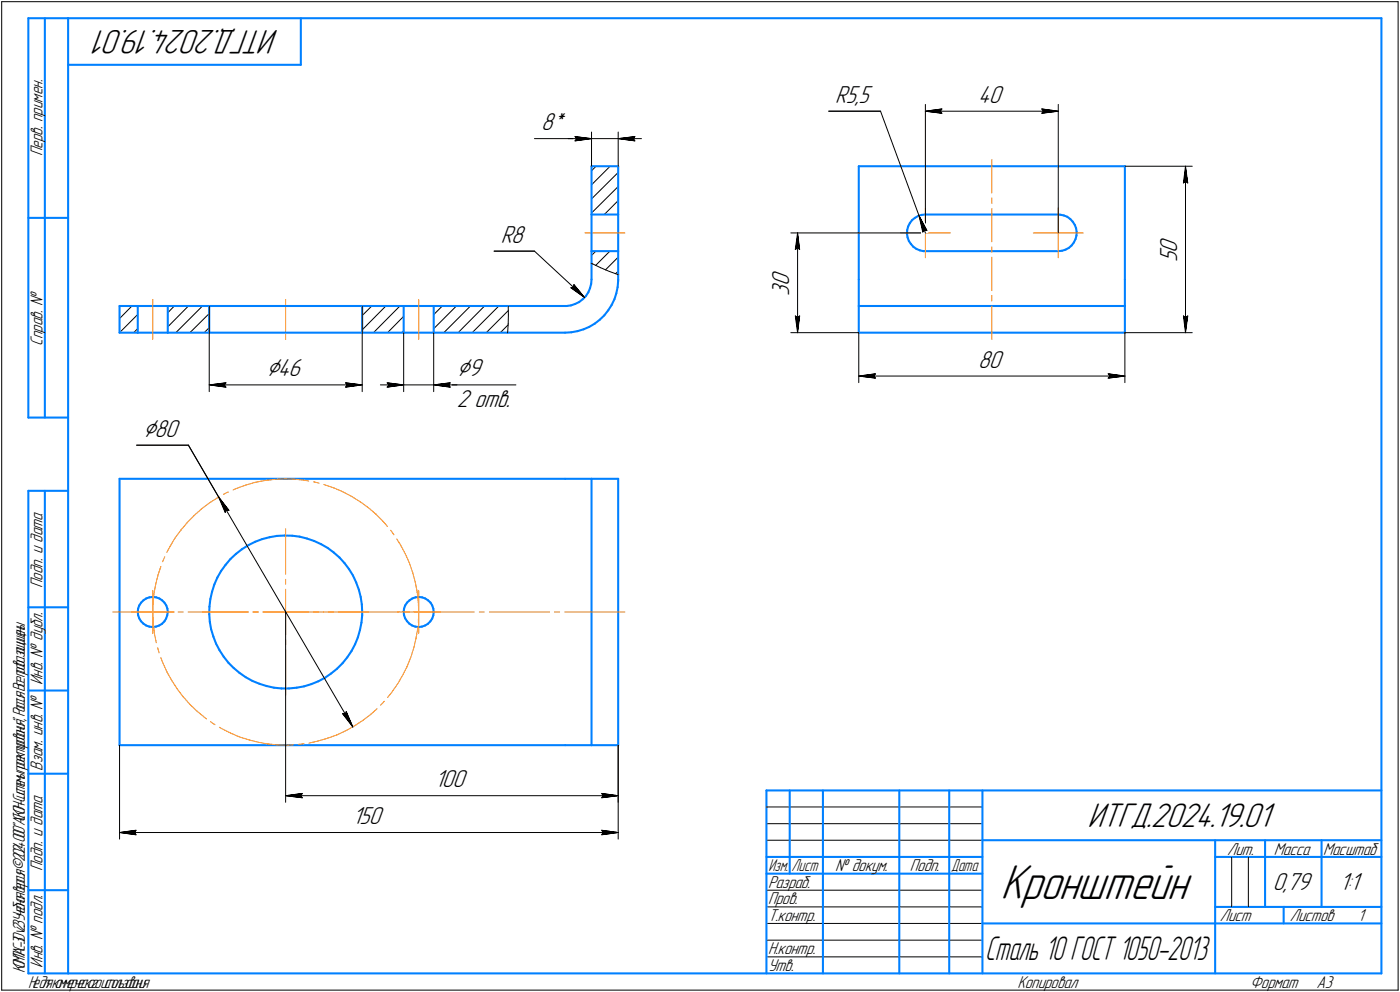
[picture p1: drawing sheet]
<svg xmlns="http://www.w3.org/2000/svg" width="421mm" height="298mm" viewBox="0 0 421 298" stroke-linecap="round" stroke-linejoin="round" font-family="sans-serif">
<defs><g id="words">
<text font-size="15.6" x="300.9" y="270.1">Кронштейн</text>
<g font-size="10.9">
<text x="83.9" y="9" transform="rotate(-180 83.9 9)">ИТГД.2024.19.01</text>
<text x="327.1" y="248.5">ИТГД.2024.19.01</text>
</g>
<text font-size="10.6" x="296.3" y="288.5">Сталь 10 ГОСТ 1050-2013</text>
<g font-size="8.5">
<text x="80.1" y="113.1">⌀46</text>
<text x="137.4" y="113.1">⌀9</text>
<text x="43.1" y="131.2">⌀80</text>
</g>
<g font-size="7.8">
<text x="251.2" y="30.9">R5,5</text>
<text x="294.2" y="30.9">40</text>
<text x="162.8" y="39.1">8*</text>
<text x="150.6" y="72.9">R8</text>
<text x="354" y="76.1" transform="rotate(-90 354 76.1)">0</text>
<text x="354" y="78.9" transform="rotate(-90 354 78.9)">5</text>
<text x="237.3" y="88.9" transform="rotate(-90 237.3 88.9)">3</text>
<text x="237.3" y="86.1" transform="rotate(-90 237.3 86.1)">0</text>
<text x="294.2" y="110.4">80</text>
<text x="137.4" y="122.3">2 отв.</text>
<text x="130.8" y="236.6">100</text>
<text x="106" y="247.6">150</text>
<text x="382.8" y="267.5">0,79</text>
<text x="402.9" y="267.5">1:1</text>
</g>
<g font-size="5.5">
<text x="12.8" y="46.9" transform="rotate(-90 12.8 46.9)">Перв. примен.</text>
<text x="12.8" y="103.8" transform="rotate(-90 12.8 103.8)">Справ. №</text>
<text x="12.8" y="176.7" transform="rotate(-90 12.8 176.7)">Подп. и дата</text>
<text x="12.8" y="205.8" transform="rotate(-90 12.8 205.8)">Инв. № дубл.</text>
<text x="12.8" y="231.6" transform="rotate(-90 12.8 231.6)">Взам. инв. №</text>
<text x="369.1" y="256.8">Лит.</text>
<text x="383.1" y="256.8">Масса</text>
<text x="12.8" y="261.7" transform="rotate(-90 12.8 261.7)">Подп. и дата</text>
<text x="251.2" y="261.8">№ докум.</text>
<text x="273.6" y="261.8">Подп.</text>
<text x="231" y="266.8">Разраб.</text>
<text x="231" y="271.8">Пров.</text>
<text x="231" y="276.8">Т.контр.</text>
<text x="366.9" y="276.8">Лист</text>
<text x="387.9" y="276.8">Листов</text>
<text x="408.4" y="276.8">1</text>
<text x="231" y="286.8">Н.контр.</text>
<text x="12.8" y="290.8" transform="rotate(-90 12.8 290.8)">Инв. № подл.</text>
<text x="231" y="291.8">Утв.</text>
<text x="306" y="296.8">Копировал</text>
<text x="376" y="296.8">Формат</text>
<text x="396" y="296.8">A3</text>
</g>
<g font-size="5.4">
<text x="398" y="256.8">Масштаб</text>
<text x="231.1" y="261.8">Изм.</text>
<text x="238.1" y="261.8">Лист</text>
<text x="286.1" y="261.8">Дата</text>
<text x="7.5" y="292.5" transform="rotate(-90 7.5 292.5)">КОМПАС-3Dv23Учебнаяверсия©2024ООО&quot;АСКОН-Системыпроектирования&quot;,Россия.Всеправазащищены.</text>
<text x="8.5" y="296.7">Недлякоммерческогоиспользования</text>
</g>
</g></defs>
<g fill="none" stroke="#0080ff" stroke-width=".62">
<path d="M8.5 5.5v120zM8.5 5.5h12zM13.5 5.5v120zM20.5 5.5v287zM20.5 5.5h395zM20.5 19.5h70zM90.5 5.5v14zM415.5 5.5v287zM177.9 50v14.5zM177.9 50h8zM185.9 50v14.5zM258.3 50v34z"/>
<path d="M258.3 50h80zM338.3 50v34zM8.5 65.5h12zM177.9 79.1v4.9zM177.9 64.5h8zM177.9 75.5h8zM177.9 75.5v3.6zM177.9 64.5v11zM185.9 75.5v7zM185.9 64.5v11zM272.8 70.3l.2 1zM272.9 69.1l-.1 1.2z"/>
<path d="M273 71.3l.4 1.1zM273.1 68.1l-.2 1zM273.4 72.4l.6 .9zM273.6 67.1l-.5 1zM274 73.3l.7 .9zM274.3 66.2l.9-.7zM274.3 66.2l-.7 .9zM274.7 74.2l.9 .6zM275.2 65.5l.9-.6zM275.6 74.8l1.1 .4zM276.1 64.9l1.1-.3zM276.7 75.2l1.1 .3z"/>
<path d="M277.2 64.6l1.1-.1zM277.8 75.5h.5zM278.3 75.5h40zM278.3 64.5h40zM318.3 75.5l1.1-.1zM318.3 64.5h.6zM318.9 64.5l1.1 .2zM319.4 75.4l1.1-.4zM320 64.7l1 .4zM320.5 75l1-.5zM321 65.1l.9 .7zM321.5 74.5l.8-.7z"/>
<path d="M321.9 65.8l.7 .8zM322.6 66.6l.7 1zM323 72.9l-.7 .9zM323.3 67.6l.4 1zM323.5 71.9l-.5 1zM323.7 68.6l.1 1.1zM323.8 70.8l-.3 1.1zM323.8 69.7v1.1zM36 100h5.4zM36 91.9h5.4zM36 91.9v8.1zM41.4 91.9v8.1z"/>
<path d="M41.4 100h9.1zM41.4 91.9h9.1zM50.5 91.9v8.1zM50.5 100h12.4zM50.5 91.9h12.4zM62.9 91.9v8.1zM62.9 100h46zM62.9 91.9h46zM108.9 91.9v8.1zM108.9 91.9h12.5zM108.9 100h12.5zM121.4 91.9v8.1z"/>
<path d="M121.4 91.9h9zM121.4 100h9zM130.4 100h22.3zM130.4 91.9v8.1zM130.4 91.9h22.5zM152.7 100h17.3zM152.9 91.9h17.1zM170 91.9h.4zM170 100l1.8-.1zM170.4 91.9l1.3-.1zM171.7 91.8l1.3-.5zM171.8 99.9l1.9-.4z"/>
<path d="M173 91.3l1.2-.5zM173.7 99.5l1.8-.6zM174.2 90.8l1.1-.9zM175.3 89.9l.9-.9zM175.5 98.9l1.7-.7zM177 87.8l-.8 1.2zM177.2 98.2l1.7-.9zM177.5 86.6l-.5 1.2zM177.8 85.3l-.3 1.3zM177.9 84l-.1 1.3zM178.9 97.3l1.5-1.2zM180.4 96.1l1.4-1.3z"/>
<path d="M182.9 93.2l-1.1 1.6zM184 91.7l-1.1 1.5zM184.8 89.9l-.8 1.8zM185.4 88.2l-.6 1.7zM185.8 86.3l-.4 1.9zM185.9 82.5v1.5zM185.9 84.4l-.1 1.9zM185.9 84v.4zM258.3 100h80zM258.3 91.9v8.1zM258.3 91.9h80zM258.3 84v7.9z"/>
<path d="M338.3 91.9v8.1zM338.3 84v7.9zM8.5 125.5h12zM8.5 147.5v145zM8.5 147.5h12zM13.5 147.5v145zM36 143.9h134zM36 143.9v80zM170 143.9h7.9zM177.9 143.9h8zM177.9 143.9v80zM185.9 143.9v80z"/>
<path d="M44 179.8l.9-.3zM44.9 179.5l1-.1zM45.9 179.4l1.1 .1zM47 179.5l.9 .3zM47.9 179.8l.9 .6zM63.8 177.8l-.5 2.2zM64.5 175.7l-.7 2.1zM65.4 173.6l-.9 2.1zM66.5 171.6l-1.1 2zM67.8 169.7l-1.3 1.9zM69.3 168l1.7-1.5zM69.3 168l-1.5 1.7z"/>
<path d="M71 166.5l1.8-1.5zM72.8 165l1.9-1.2zM74.7 163.8l2.1-1zM76.8 162.8l2.1-.8zM78.9 162l2.2-.6zM81.1 161.4l2.2-.4zM83.3 161l2.3-.1zM85.6 160.9l2.3 .1zM87.9 161l2.2 .3zM90.1 161.3l2.2 .5zM92.3 161.8l2.2 .8zM94.5 162.6l2.1 .9z"/>
<path d="M96.6 163.5l2 1.1zM98.6 164.6l1.8 1.4zM100.4 166l1.7 1.5zM102.1 167.5l1.5 1.7zM103.6 169.2l1.4 1.8zM105 171l1.2 1.9zM106.2 172.9l.9 2.1zM107.1 175l.8 2.2zM107.9 177.2l.6 2.2zM108.5 179.4l.3 2.2zM124 179.8l1-.3zM125 179.5l.9-.1z"/>
<path d="M125.9 179.4l1 .1zM126.9 179.5l1 .3zM127.9 179.8l.8 .6zM8.5 182.5h12zM41.4 183.9l.1 1zM41.5 182.9l-.1 1zM41.5 184.9l.4 .9zM41.9 181.9l-.4 1zM41.9 185.8l.5 .9zM42.4 186.7l.7 .7zM42.4 181.1l.7-.7zM42.4 181.1l-.5 .8z"/>
<path d="M43.1 180.4l.9-.6zM43.1 187.4l.9 .6zM44 188l.9 .3zM44.9 188.3l1 .1zM45.9 188.4l1-.1zM46.9 188.3l1-.3zM47.9 188l.8-.5zM48.7 187.5l.7-.8zM48.8 180.4l.6 .7zM49.4 181.1l.6 .8zM50 185.9l-.6 .8zM50 181.9l.3 1z"/>
<path d="M50.3 184.9l-.3 1zM50.3 182.9l.2 1zM50.5 184l-.2 .9zM50.5 184h.1M62.9 184.6l.2 2.2zM63 182.3l-.1 2.3zM63.1 186.8l.4 2.3zM63.3 180l-.3 2.3zM63.5 189.1l.7 2.2zM64.2 191.3l.8 2.1zM65 193.4l1 2zM66 195.4l1.3 1.9z"/>
<path d="M67.3 197.3l1.4 1.8zM68.7 199.1l1.6 1.6zM104.4 197.6l-1.4 1.7zM105.7 195.6l-1.3 2zM106.8 193.6l-1.1 2zM107.6 191.5l-.8 2.1zM108.3 189.3l-.7 2.2zM108.7 187.1l-.4 2.2zM108.8 181.6l.1 2.3zM108.9 184.9l-.2 2.2zM108.9 183.9v1zM121.4 183.9l.1 1z"/>
<path d="M121.5 182.9l-.1 1zM121.5 184.9l.4 .9zM121.9 181.9l-.4 1zM121.9 185.8l.5 .9zM122.4 181.1l.8-.7zM122.4 181.1l-.5 .8zM122.4 186.7l.7 .7zM123.1 187.4l.9 .6zM123.2 180.4l.8-.6zM124 188l.9 .3zM124.9 188.3l1 .1zM125.9 188.4l1-.1z"/>
<path d="M126.9 188.3l.9-.3zM127.8 188l.9-.5zM128.7 187.5l.7-.8zM128.7 180.4l.8 .7zM129.5 181.1l.5 .8zM130 181.9l.3 1zM130 185.9l-.6 .8zM130.3 182.9l.1 1zM130.3 184.9l-.3 1zM130.4 184l-.1 .9zM130.4 184h.1M8.5 207.5h12z"/>
<path d="M70.3 200.7l1.7 1.5zM72 202.2l1.9 1.3zM73.9 203.5l2 1.1zM75.9 204.6l2.1 .9zM78 205.5l2.2 .6zM80.2 206.1l2.2 .5zM82.4 206.6l2.3 .3zM84.7 206.9h2.2zM86.9 206.9l2.3-.3zM89.2 206.6l2.2-.4zM91.4 206.2l2.2-.6zM93.6 205.6l2.1-.9z"/>
<path d="M95.7 204.7l2.1-1zM97.8 203.7l1.8-1.3zM99.6 202.4l1.8-1.5zM101.4 200.9l1.6-1.6zM8.5 232.5h12zM36 223.9h134zM170 223.9h7.9zM177.9 223.9h8zM230.5 237.5h185zM230.5 237.5v55zM237.5 237.5v25zM247.5 237.5v55z"/>
<path d="M270.5 237.5v55zM285.5 237.5v55zM295.5 237.5v55zM230.5 257.5h65zM295.5 252.5h120zM365.5 252.5v40zM365.5 257.5h15zM380.5 252.5v20zM380.5 257.5h35zM397.5 252.5v20zM8.5 267.5h12zM230.5 262.5h65z"/>
<path d="M295.5 277.5h70zM365.5 277.5h50zM365.5 272.5h50zM386.1 272.5v5zM8.5 292.5h12zM20.5 292.5h395z"/>
</g>
<g fill="none" stroke="#000" stroke-width=".3">
<path d="M.5 .5v297zM.5 .5h420zM420.5 .5v297zM177.9 39.7v10.3zM185.9 39.7v10.3zM249.3 33.4h15.5zM264.8 33.4l11.6 31.4zM278.3 31.4v38.6zM278.3 33.4l5-.7zM278.3 33.4l5 .6zM278.3 33.4h40zM282.8 33.4l.5 .6z"/>
<path d="M283.3 32.7l-.5 .7zM313.3 34l5-.6zM313.3 32.7l.5 .7zM313.3 32.7l5 .7zM313.8 33.4l-.5 .6zM318.3 31.4v38.6zM160.8 41.7h12.1zM170.9 41.7h7zM172.9 41.7h5zM172.9 41l5 .7zM172.9 41l.6 .7zM172.9 42.3l5-.6z"/>
<path d="M173.5 41.7l-.6 .6zM177.9 59.8l8-8zM177.9 55.5l5.6-5.5zM177.9 51.3l1.4-1.3zM177.9 41.7h8zM185.9 41.7l5.1 .6zM185.9 41.7l5.1-.7zM185.9 41.7h7zM190.4 41.7l.6 .6zM191 41l-.6 .7zM338.3 50h20.3zM355.9 55l.7-.5z"/>
<path d="M356.6 50l.6 5zM356.6 54.5l.6 .5zM356.6 50l-.7 5zM356.6 50v50zM148.6 75.5h12.2zM160.8 75.5l15 13.9zM177.9 76.8l1.3-1.3zM177.9 64l8-8zM177.9 79.1l2.7 1.3zM179.2 79.8l4.2-4.3zM181.8 64.5l4.1-4.2zM237.9 70h40.4z"/>
<path d="M239.2 75l.7-.5zM239.9 70l.6 5zM239.9 74.5l.6 .5zM239.9 70l-.7 5zM239.9 70v30zM276.4 64.8l2.4 4.5zM276.4 64.8l1.1 4.9zM276.4 64.8l1.9 5.2zM278 69l.8 .3zM278 69l-.5 .7zM36 100l5.4-5.5zM39.7 91.9l-3.7 3.8z"/>
<path d="M40.2 100l1.2-1.3zM52.4 91.9l-1.9 2.1zM52.9 100l8-8.1zM56.7 91.9l-6.2 6.3zM57.1 100l5.8-5.8zM61.4 100l1.5-1.6zM62.9 91.9v25.8zM108.9 94.8l2.9-2.9zM108.9 91.9v25.8zM116 91.9l-7.1 7.2zM120.3 91.9l-8 8.1zM120.8 100l.6-.7z"/>
<path d="M121.4 95.1l-4.8 4.9zM121.4 100v17.7zM130.4 98.8l6.9-6.9zM130.4 94.5l2.6-2.6zM130.4 100v17.7zM133.5 100l8-8.1zM142 100l8-8.1zM145.7 91.9l-7.9 8.1zM146.2 100l6.7-6.7zM150.5 100l2.4-2.4zM152.9 91.9v2.7zM152.9 97.3l-.2 2.7z"/>
<path d="M152.9 94.6v2.7zM171.7 86.5l4.1 2.9zM171.7 86.5l.8-.1zM172.6 85.5l-.1 .9zM172.6 85.5l3.2 3.9zM180.6 80.4l2.7 1.2zM182.1 81.1l3.8-3.8zM183.3 81.6l2.6 .9zM185.1 82.2l.8-.7zM237.9 100h20.4zM239.2 94.9l.7 5.1zM239.2 94.9l.7 .5z"/>
<path d="M239.9 95.4l.6-.5zM240.5 94.9l-.6 5.1zM258.3 100v15zM338.3 100v15zM338.3 100h20.3zM355.9 94.9l.7 5.1zM355.9 94.9l.7 .5zM356.6 95.4l.6-.5zM357.2 94.9l-.6 5.1zM62.9 115.7l5.1-.7zM62.9 115.7l5.1 .6zM62.9 115.7h46z"/>
<path d="M67.5 115.7l.5 .6zM68 115l-.5 .7zM103.9 116.3l5-.6zM103.9 115l.5 .7zM103.9 115l5 .7zM104.4 115.7l-.5 .6zM114.4 115.7h7zM116.4 115l5 .7zM116.4 115l.6 .7zM116.4 116.3l5-.6zM117 115.7l-.6 .6zM121.4 115.7h9z"/>
<path d="M130.4 115.7h5zM130.4 115.7l5 .6zM130.4 115.7l5-.7zM130.4 115.7h7zM135 115.7l.4 .6zM135.4 115.7h19.8zM135.4 115l-.4 .7zM258.3 113l5-.7zM258.3 113l5 .6zM258.3 113h80zM262.8 113l.5 .6zM263.3 112.3l-.5 .7z"/>
<path d="M333.3 113.6l5-.6zM333.3 112.3l.5 .7zM333.3 112.3l5 .7zM333.8 113l-.5 .6zM41.1 133.8h15.6zM56.7 133.8l9.1 15.6zM65.8 149.4l3.1 4zM65.8 149.4l1.9 4.6zM65.8 149.4l40.3 69zM68 153.2l.9 .2zM68 153.2l-.3 .8zM85.9 183.9v57.2z"/>
<path d="M103 214.4l3.1 4zM103 214.4l.9 .1zM104.1 213.8l-.2 .7zM104.1 213.8l2 4.6zM36 223.9v28.2zM85.9 239.1l5-.7zM85.9 239.1l5 .6zM85.9 239.1h100zM90.4 239.1l.5 .6zM90.9 238.4l-.5 .7zM181 239.7l4.9-.6zM181 238.4l.4 .7z"/>
<path d="M181 238.4l4.9 .7zM181.4 239.1l-.4 .6zM185.9 223.9v28.2zM185.9 223.9v17.2zM36 250.2l4.9-.7zM36 250.2l4.9 .6zM36 250.2h149.9zM40.4 250.2l.5 .6zM40.9 249.5l-.5 .7zM181 250.8l4.9-.6zM181 249.5l.4 .7zM181 249.5l4.9 .7z"/>
<path d="M181.4 250.2l-.4 .6zM230.5 247.5h65zM230.5 252.5h65zM230.5 242.5h65zM370.4 257.5v15zM375.5 257.5v15zM230.5 267.5h65zM230.5 272.5h65zM230.5 277.5h65zM.5 297.5h420zM230.5 282.5h65zM230.5 287.5h65z"/>
</g>
<g fill="none" stroke="#ff8000" stroke-width=".3">
<path d="M298.3 59.5v1.6zM298.3 48v10zM175.9 70h12.1zM270.8 70h7.5zM278.3 70h7.5zM278.3 62.5v7.5zM278.3 70v7.4zM298.3 77.3v10zM298.3 74.2v1.6zM298.3 62.7v9.9zM310.8 70h7.5zM318.3 70h7.5z"/>
<path d="M318.3 70v7.4zM318.3 62.5v7.5zM45.9 90v12zM85.9 90v12zM125.9 90v12zM298.3 91.9v10.1zM298.3 88.8v1.6zM54.4 159.3l-1.8 2.4zM56.3 157l-1.9 2.3zM58.4 154.9l2.3-2zM58.4 154.9l-2.1 2.1zM60.7 152.9l2.4-1.9z"/>
<path d="M63.1 151l2.5-1.5zM65.6 149.5l.3-.2zM67.2 148.6l1-.6zM68.2 148l.5-.2zM70.1 147.2l.9-.4zM71 146.8l2.8-1zM73.8 145.8l2.9-.9zM76.7 144.9l2.9-.5zM79.6 144.4l3-.4zM82.6 144l3.1-.1zM85.7 143.9l3 .1zM85.9 158.9v13.7z"/>
<path d="M88.7 144l3 .3zM91.7 144.3l1.2 .3zM94.3 144.8h.3zM94.6 144.8l1.4 .4zM97.5 145.6h.1M97.5 145.6l2.9 1zM100.4 146.6l2.7 1.2zM103.1 147.8l2.7 1.4zM105.8 149.2l2.5 1.6zM108.3 150.8l2.4 1.7zM110.7 152.5l2.4 2zM113.1 154.5l2 2.1z"/>
<path d="M115.1 156.6l1.5 1.6zM117.5 159.3l1 1.4zM45.9 177.4v6.5zM46.3 178.5l-.3 3zM46.8 175.5l-.5 3zM47.6 172.6l-.8 2.9zM48.4 170.2l-.8 2.4zM49.6 167.3l-.7 1.5zM51.1 164.3l-.9 1.7zM52.6 161.7l-1.5 2.6zM85.9 174.1v1.4zM85.9 177.1v6.8z"/>
<path d="M119.3 161.9l1.2 1.9zM120.5 163.8l1.4 2.7zM121.9 166.5l1.3 2.7zM123.2 169.2l.9 2.8zM124.1 172l.8 3zM124.9 175l.6 2.9zM125.5 177.9l.3 3zM125.9 177.4v6.5zM33.9 183.9h18.1zM39.5 183.9h6.4zM45.9 184.5l.2 3zM45.9 183.9h6.5z"/>
<path d="M45.9 183.9v6.5zM46 181.5l-.1 3zM46.1 187.5l.4 2.9zM46.5 190.4l.5 2.8zM47.4 194.6l.5 1.6zM48.4 197.6l.5 1.5zM48.9 199.1l1.3 2.7zM53.6 183.9h1.5zM56.6 183.9h18.1zM61 183.9h13.6zM76.1 183.9h1.5zM76.2 183.9h1.5z"/>
<path d="M79.1 183.9h6.8zM79.2 183.9h18.2zM85.9 183.9h6.9zM85.9 195.2v13.7zM85.9 192.2v1.5zM85.9 183.9v6.8zM94.3 183.9h1.5zM97.3 183.9h13.6zM98.8 183.9h1.6zM101.9 183.9h18.1zM119.4 183.9h6.5zM121.5 183.9h1.5z"/>
<path d="M123.6 197.5l-1.2 2.8zM124.5 194.7l-.9 2.8zM124.5 183.9h18.1zM125.1 191.7l-.6 3zM125.6 188.8l-.5 2.9zM125.6 188.5v.3zM125.8 180.9l.1 3zM125.9 185.8l-.1 1.2zM125.9 185.4v.4zM125.9 183.9h6.5zM125.9 183.9v6.5zM144.2 183.9h1.5z"/>
<path d="M147.2 183.9h18.1zM166.8 183.9h1.5zM169.8 183.9h18.2zM50.2 201.8l1.4 2.6zM51.6 204.4l1.7 2.6zM53.3 207l1.8 2.4zM55.1 209.4l2 2.2zM57.1 211.6l2.2 2.1zM59.3 213.7l2.3 1.9zM61.6 215.6l.5 .4zM63.3 216.9l.7 .5zM64 217.4l.7 .4z"/>
<path d="M66 218.6l.6 .3zM66.6 218.9l2.7 1.3zM104.1 219.5l2.6-1.5zM106.7 218l2.5-1.6zM109.2 216.4l2.4-1.9zM111.6 214.5l1.8-1.5zM115.6 210.7l-1.1 1.2zM117.8 208.1l-1.2 1.5zM119.5 205.6l-1.7 2.5zM121.1 203l-1.6 2.6zM122.4 200.3l-1.3 2.7zM69.3 220.2l2.7 1.2z"/>
<path d="M72 221.4l2.9 .9zM74.9 222.3l2.9 .8zM77.8 223.1l3 .5zM80.8 223.6l3 .3zM83.8 223.9h3zM86.8 223.9l1.5-.1zM89.8 223.7l1.6-.2zM92.9 223.3l2.8-.6zM95.7 222.7l2.9-.9zM98.6 221.8l2.8-1zM101.4 220.8l2.7-1.3z"/>
</g>
<g fill="#fff" stroke="#fff" stroke-width=".3">
<path d="M80.2 107.4h11.5zM80.2 107.5h11.5zM80.2 107.5h11.5zM80.2 107.6h11.5zM80.2 107.6h11.5zM80.2 107.7h11.5zM80.2 107.8h11.5zM80.2 107.8h11.5zM80.2 107.9h11.5zM80.2 107.9h11.5zM80.2 108h11.5zM80.2 108h11.5zM80.2 108.1h11.5zM80.2 108.1h11.5zM80.2 108.2h11.5zM80.2 108.3h11.5zM80.2 108.3h11.5zM80.2 108.4h11.5zM80.2 108.4h11.5zM80.2 108.5h11.5zM80.2 108.5h11.5zM80.2 108.6h11.5zM80.2 108.7h11.5zM80.2 108.7h11.5zM80.2 108.8h11.5zM80.2 108.8h11.5zM80.2 108.9h11.5zM80.2 108.9h11.5zM80.2 109h11.5zM80.2 109.1h11.5zM80.2 109.1h11.5zM80.2 109.2h11.5zM80.2 109.2h11.5zM80.2 109.3h11.5zM80.2 109.3h11.5zM80.2 109.4h11.5zM80.2 109.4h11.5zM80.2 109.5h11.5zM80.2 109.6h11.5zM80.2 109.6h11.5zM80.2 109.7h11.5zM80.2 109.7h11.5zM80.2 109.8h11.5zM80.2 109.8h11.5zM80.2 109.9h11.5zM80.2 110h11.5zM80.2 110h11.5zM80.2 110.1h11.5zM80.2 110.1h11.5zM80.2 110.2h11.5zM80.2 110.2h11.5zM80.2 110.3h11.5zM80.2 110.3h11.5zM80.2 110.4h11.5zM80.2 110.5h11.5zM80.2 110.5h11.5zM80.2 110.6h11.5zM80.2 110.6h11.5zM80.2 110.7h11.5zM80.2 110.7h11.5zM80.2 110.8h11.5zM80.2 110.9h11.5zM80.2 110.9h11.5zM80.2 111h11.5zM80.2 111h11.5zM80.2 111.1h11.5zM80.2 111.1h11.5zM80.2 111.2h11.5zM80.2 111.3h11.5zM80.2 111.3h11.5zM80.2 111.4h11.5zM80.2 111.4h11.5zM80.2 111.5h11.5zM80.2 111.5h11.5zM80.2 111.6h11.5zM80.2 111.6h11.5zM80.2 111.7h11.5zM80.2 111.8h11.5zM80.2 111.8h11.5zM80.2 111.9h11.5zM80.2 111.9h11.5zM80.2 112h11.5zM80.2 112h11.5zM80.2 112.1h11.5zM80.2 112.2h11.5zM80.2 112.2h11.5zM80.2 112.3h11.5zM80.2 112.3h11.5zM80.2 112.4h11.5zM80.2 112.4h11.5zM80.2 112.5h11.5zM80.2 112.6h11.5zM80.2 112.6h11.5zM80.2 112.7h11.5zM80.2 112.7h11.5zM80.2 112.8h11.5zM80.2 112.8h11.5zM80.2 112.9h11.5zM80.2 112.9h11.5zM80.2 113h11.5zM80.2 113.1h11.5zM80.2 113.1h11.5zM80.2 113.2h11.5zM80.2 113.2h11.5zM80.2 113.3h11.5zM80.2 113.3h11.5zM80.2 113.4h11.5zM80.2 113.5h11.5zM80.2 113.5h11.5zM80.2 113.6h11.5zM80.2 113.6h11.5zM80.2 113.7h11.5zM80.2 113.7h11.5zM80.2 113.8h11.5zM80.2 113.8h11.5zM80.2 113.9h11.5zM80.2 114h11.5zM80.2 114h11.5zM80.2 114.1h11.5zM80.2 114.1h11.5zM80.2 114.2h11.5zM80.2 114.2h11.5zM80.2 114.3h11.5zM80.2 114.4h11.5zM80.2 114.4h11.5zM80.2 114.5h11.5zM80.2 114.5h11.5zM80.2 114.6h11.5zM80.2 114.6h11.5z"/>
<path d="M68 114.5h.4zM67.5 114.6h.9zM67.1 114.6h1.3zM66.6 114.7h1.8zM66.2 114.8h2.2zM65.7 114.8h2.7zM65.2 114.9h3.2zM64.7 114.9h3.7zM64.6 115h3.8zM64.5 115h3.9zM64.3 115.1h4.1zM64.2 115.1h4.2zM64.1 115.2h4.3zM64 115.3h4.4zM63.8 115.3h4.6zM63.7 115.4h4.7zM63.5 115.4h4.9zM63.4 115.5h5zM63.2 115.5h5.2zM63.1 115.6h5.3zM62.9 115.7h5.5zM63.1 115.7h5.3zM63.2 115.8h5.2zM63.3 115.8h5.1zM63.5 115.9h4.9zM63.6 115.9h4.8zM63.7 116h4.7zM63.8 116h4.6zM64 116.1h4.4zM64.1 116.2h4.3zM64.2 116.2h4.2zM64.4 116.3h4zM64.5 116.3h3.9zM64.6 116.4h3.8zM64.7 116.4h3.7zM65.2 116.5h3.2zM65.7 116.6h2.7zM66.2 116.6h2.2zM66.6 116.7h1.8zM67.1 116.7h1.3zM67.5 116.8h.9zM68 116.8h.4z"/>
<path d="M103.5 114.5h.5zM103.5 114.6h.9zM103.5 114.6h1.4zM103.5 114.7h1.8zM103.5 114.8h2.3zM103.5 114.8h2.7zM103.5 114.9h3.2zM103.5 114.9h3.6zM103.5 115h3.8zM103.5 115h3.9zM103.5 115.1h4.1zM103.5 115.1h4.2zM103.5 115.2h4.4zM103.5 115.3h4.5zM103.5 115.3h4.6zM103.5 115.4h4.8zM103.5 115.4h4.9zM103.5 115.5h5zM103.5 115.5h5.2zM103.5 115.6h5.3zM103.5 115.7h5.4zM103.5 115.7h5.3zM103.5 115.8h5.2zM103.5 115.8h5.1zM103.5 115.9h4.9zM103.5 115.9h4.8zM103.5 116h4.7zM103.5 116h4.5zM103.5 116.1h4.4zM103.5 116.2h4.3zM103.5 116.2h4.2zM103.5 116.3h4zM103.5 116.3h3.9zM103.5 116.4h3.8zM103.5 116.4h3.6zM103.5 116.5h3.2zM103.5 116.6h2.7zM103.5 116.6h2.3zM103.5 116.7h1.8zM103.5 116.7h1.4zM103.5 116.8h.9zM103.5 116.8h.5z"/>
<path d="M137.4 107.4h8.5zM137.4 107.5h8.5zM137.4 107.5h8.5zM137.4 107.6h8.5zM137.4 107.6h8.5zM137.4 107.7h8.5zM137.4 107.8h8.5zM137.4 107.8h8.5zM137.4 107.9h8.5zM137.4 107.9h8.5zM137.4 108h8.5zM137.4 108h8.5zM137.4 108.1h8.5zM137.4 108.1h8.5zM137.4 108.2h8.5zM137.4 108.3h8.5zM137.4 108.3h8.5zM137.4 108.4h8.5zM137.4 108.4h8.5zM137.4 108.5h8.5zM137.4 108.5h8.5zM137.4 108.6h8.5zM137.4 108.7h8.5zM137.4 108.7h8.5zM137.4 108.8h8.5zM137.4 108.8h8.5zM137.4 108.9h8.5zM137.4 108.9h8.5zM137.4 109h8.5zM137.4 109.1h8.5zM137.4 109.1h8.5zM137.4 109.2h8.5zM137.4 109.2h8.5zM137.4 109.3h8.5zM137.4 109.3h8.5zM137.4 109.4h8.5zM137.4 109.4h8.5zM137.4 109.5h8.5zM137.4 109.6h8.5zM137.4 109.6h8.5zM137.4 109.7h8.5zM137.4 109.7h8.5zM137.4 109.8h8.5zM137.4 109.8h8.5zM137.4 109.9h8.5zM137.4 110h8.5zM137.4 110h8.5zM137.4 110.1h8.5zM137.4 110.1h8.5zM137.4 110.2h8.5zM137.4 110.2h8.5zM137.4 110.3h8.5zM137.4 110.3h8.5zM137.4 110.4h8.5zM137.4 110.5h8.5zM137.4 110.5h8.5zM137.4 110.6h8.5zM137.4 110.6h8.5zM137.4 110.7h8.5zM137.4 110.7h8.5zM137.4 110.8h8.5zM137.4 110.9h8.5zM137.4 110.9h8.5zM137.4 111h8.5zM137.4 111h8.5zM137.4 111.1h8.5zM137.4 111.1h8.5zM137.4 111.2h8.5zM137.4 111.3h8.5zM137.4 111.3h8.5zM137.4 111.4h8.5zM137.4 111.4h8.5zM137.4 111.5h8.5zM137.4 111.5h8.5zM137.4 111.6h8.5zM137.4 111.6h8.5zM137.4 111.7h8.5zM137.4 111.8h8.5zM137.4 111.8h8.5zM137.4 111.9h8.5zM137.4 111.9h8.5zM137.4 112h8.5zM137.4 112h8.5zM137.4 112.1h8.5zM137.4 112.2h8.5zM137.4 112.2h8.5zM137.4 112.3h8.5zM137.4 112.3h8.5zM137.4 112.4h8.5zM137.4 112.4h8.5zM137.4 112.5h8.5zM137.4 112.6h8.5zM137.4 112.6h8.5zM137.4 112.7h8.5zM137.4 112.7h8.5zM137.4 112.8h8.5zM137.4 112.8h8.5zM137.4 112.9h8.5zM137.4 112.9h8.5zM137.4 113h8.5zM137.4 113.1h8.5zM137.4 113.1h8.5zM137.4 113.2h8.5zM137.4 113.2h8.5zM137.4 113.3h8.5zM137.4 113.3h8.5zM137.4 113.4h8.5zM137.4 113.5h8.5zM137.4 113.5h8.5zM137.4 113.6h8.5zM137.4 113.6h8.5zM137.4 113.7h8.5zM137.4 113.7h8.5zM137.4 113.8h8.5zM137.4 113.8h8.5zM137.4 113.9h8.5zM137.4 114h8.5zM137.4 114h8.5zM137.4 114.1h8.5zM137.4 114.1h8.5zM137.4 114.2h8.5zM137.4 114.2h8.5zM137.4 114.3h8.5zM137.4 114.4h8.5zM137.4 114.4h8.5zM137.4 114.5h8.5zM137.4 114.5h8.5zM137.4 114.6h8.5zM137.4 114.6h8.5z"/>
<path d="M137.4 116.7h15.8zM137.4 116.7h15.8zM137.4 116.8h15.8zM137.4 116.8h15.8zM137.4 116.9h15.8zM137.4 117h15.8zM137.4 117h15.8zM137.4 117.1h15.8zM137.4 117.1h15.8zM137.4 117.2h15.8zM137.4 117.2h15.8zM137.4 117.3h15.8zM137.4 117.3h15.8zM137.4 117.4h15.8zM137.4 117.5h15.8zM137.4 117.5h15.8zM137.4 117.6h15.8zM137.4 117.6h15.8zM137.4 117.7h15.8zM137.4 117.7h15.8zM137.4 117.8h15.8zM137.4 117.9h15.8zM137.4 117.9h15.8zM137.4 118h15.8zM137.4 118h15.8zM137.4 118.1h15.8zM137.4 118.1h15.8zM137.4 118.2h15.8zM137.4 118.3h15.8zM137.4 118.3h15.8zM137.4 118.4h15.8zM137.4 118.4h15.8zM137.4 118.5h15.8zM137.4 118.5h15.8zM137.4 118.6h15.8zM137.4 118.6h15.8zM137.4 118.7h15.8zM137.4 118.8h15.8zM137.4 118.8h15.8zM137.4 118.9h15.8zM137.4 118.9h15.8zM137.4 119h15.8zM137.4 119h15.8zM137.4 119.1h15.8zM137.4 119.2h15.8zM137.4 119.2h15.8zM137.4 119.3h15.8zM137.4 119.3h15.8zM137.4 119.4h15.8zM137.4 119.4h15.8zM137.4 119.5h15.8zM137.4 119.5h15.8zM137.4 119.6h15.8zM137.4 119.7h15.8zM137.4 119.7h15.8zM137.4 119.8h15.8zM137.4 119.8h15.8zM137.4 119.9h15.8zM137.4 119.9h15.8zM137.4 120h15.8zM137.4 120.1h15.8zM137.4 120.1h15.8zM137.4 120.2h15.8zM137.4 120.2h15.8zM137.4 120.3h15.8zM137.4 120.3h15.8zM137.4 120.4h15.8zM137.4 120.5h15.8zM137.4 120.5h15.8zM137.4 120.6h15.8zM137.4 120.6h15.8zM137.4 120.7h15.8zM137.4 120.7h15.8zM137.4 120.8h15.8zM137.4 120.8h15.8zM137.4 120.9h15.8zM137.4 121h15.8zM137.4 121h15.8zM137.4 121.1h15.8zM137.4 121.1h15.8zM137.4 121.2h15.8zM137.4 121.2h15.8zM137.4 121.3h15.8zM137.4 121.4h15.8zM137.4 121.4h15.8zM137.4 121.5h15.8zM137.4 121.5h15.8zM137.4 121.6h15.8zM137.4 121.6h15.8zM137.4 121.7h15.8zM137.4 121.8h15.8zM137.4 121.8h15.8zM137.4 121.9h15.8zM137.4 121.9h15.8zM137.4 122h15.8zM137.4 122h15.8zM137.4 122.1h15.8zM137.4 122.1h15.8zM137.4 122.2h15.8zM137.4 122.3h15.8zM137.4 122.3h15.8zM137.4 122.4h15.8zM137.4 122.4h15.8zM137.4 122.5h15.8zM137.4 122.5h15.8zM137.4 122.6h15.8zM137.4 122.7h15.8zM137.4 122.7h15.8zM137.4 122.8h15.8zM137.4 122.8h15.8zM137.4 122.9h15.8zM137.4 122.9h15.8zM137.4 123h15.8zM137.4 123h15.8zM137.4 123.1h15.8zM137.4 123.2h15.8zM137.4 123.2h15.8zM137.4 123.3h15.8zM137.4 123.3h15.8zM137.4 123.4h15.8zM137.4 123.4h15.8zM137.4 123.5h15.8zM137.4 123.6h15.8zM137.4 123.6h15.8zM137.4 123.7h15.8zM137.4 123.7h15.8zM137.4 123.8h15.8z"/>
<path d="M115.9 114.5h.5zM115.9 114.6h1zM115.9 114.6h1.4zM115.9 114.7h1.9zM115.9 114.8h2.4zM115.9 114.8h2.9zM115.9 114.9h3.3zM115.9 114.9h3.8zM115.9 115h3.9zM115.9 115h4zM115.9 115.1h4.2zM115.9 115.1h4.3zM115.9 115.2h4.4zM115.9 115.3h4.6zM115.9 115.3h4.7zM115.9 115.4h4.9zM115.9 115.4h5zM115.9 115.5h5.1zM115.9 115.5h5.3zM115.9 115.6h5.4zM115.9 115.7h5.5zM115.9 115.7h5.4zM115.9 115.8h5.3zM115.9 115.8h5.2zM115.9 115.9h5.1zM115.9 115.9h4.9zM115.9 116h4.8zM115.9 116h4.7zM115.9 116.1h4.6zM115.9 116.2h4.4zM115.9 116.2h4.3zM115.9 116.3h4.2zM115.9 116.3h4zM115.9 116.4h3.9zM115.9 116.4h3.8zM115.9 116.5h3.3zM115.9 116.6h2.9zM115.9 116.6h2.4zM115.9 116.7h1.9zM115.9 116.7h1.4zM115.9 116.8h1zM115.9 116.8h.5z"/>
<path d="M135.5 114.5h.4zM135 114.6h.9zM134.6 114.6h1.3zM134.1 114.7h1.8zM133.6 114.8h2.3zM133.2 114.8h2.7zM132.7 114.9h3.2zM132.2 114.9h3.7zM132.1 115h3.8zM132 115h3.9zM131.8 115.1h4.1zM131.7 115.1h4.2zM131.6 115.2h4.3zM131.4 115.3h4.5zM131.3 115.3h4.6zM131.1 115.4h4.8zM131 115.4h4.9zM130.9 115.5h5zM130.7 115.5h5.2zM130.6 115.6h5.3zM130.4 115.7h5.5zM130.6 115.7h5.3zM130.7 115.8h5.2zM130.8 115.8h5.1zM131 115.9h4.9zM131.1 115.9h4.8zM131.2 116h4.7zM131.3 116h4.6zM131.5 116.1h4.4zM131.6 116.2h4.3zM131.7 116.2h4.2zM131.9 116.3h4zM132 116.3h3.9zM132.1 116.4h3.8zM132.2 116.4h3.7zM132.7 116.5h3.2zM133.2 116.6h2.7zM133.6 116.6h2.3zM134.1 116.7h1.8zM134.6 116.7h1.3zM135 116.8h.9zM135.5 116.8h.4z"/>
<path d="M162.8 33.5h8.1zM162.8 33.6h8.1zM162.8 33.6h8.1zM162.8 33.7h8.1zM162.8 33.8h8.1zM162.8 33.8h8.1zM162.8 33.9h8.1zM162.8 33.9h8.1zM162.8 34h8.1zM162.8 34h8.1zM162.8 34.1h8.1zM162.8 34.1h8.1zM162.8 34.2h8.1zM162.8 34.3h8.1zM162.8 34.3h8.1zM162.8 34.4h8.1zM162.8 34.4h8.1zM162.8 34.5h8.1zM162.8 34.5h8.1zM162.8 34.6h8.1zM162.8 34.7h8.1zM162.8 34.7h8.1zM162.8 34.8h8.1zM162.8 34.8h8.1zM162.8 34.9h8.1zM162.8 34.9h8.1zM162.8 35h8.1zM162.8 35.1h8.1zM162.8 35.1h8.1zM162.8 35.2h8.1zM162.8 35.2h8.1zM162.8 35.3h8.1zM162.8 35.3h8.1zM162.8 35.4h8.1zM162.8 35.4h8.1zM162.8 35.5h8.1zM162.8 35.6h8.1zM162.8 35.6h8.1zM162.8 35.7h8.1zM162.8 35.7h8.1zM162.8 35.8h8.1zM162.8 35.8h8.1zM162.8 35.9h8.1zM162.8 36h8.1zM162.8 36h8.1zM162.8 36.1h8.1zM162.8 36.1h8.1zM162.8 36.2h8.1zM162.8 36.2h8.1zM162.8 36.3h8.1zM162.8 36.4h8.1zM162.8 36.4h8.1zM162.8 36.5h8.1zM162.8 36.5h8.1zM162.8 36.6h8.1zM162.8 36.6h8.1zM162.8 36.7h8.1zM162.8 36.7h8.1zM162.8 36.8h8.1zM162.8 36.9h8.1zM162.8 36.9h8.1zM162.8 37h8.1zM162.8 37h8.1zM162.8 37.1h8.1zM162.8 37.1h8.1zM162.8 37.2h8.1zM162.8 37.3h8.1zM162.8 37.3h8.1zM162.8 37.4h8.1zM162.8 37.4h8.1zM162.8 37.5h8.1zM162.8 37.5h8.1zM162.8 37.6h8.1zM162.8 37.6h8.1zM162.8 37.7h8.1zM162.8 37.8h8.1zM162.8 37.8h8.1zM162.8 37.9h8.1zM162.8 37.9h8.1zM162.8 38h8.1zM162.8 38h8.1zM162.8 38.1h8.1zM162.8 38.2h8.1zM162.8 38.2h8.1zM162.8 38.3h8.1zM162.8 38.3h8.1zM162.8 38.4h8.1zM162.8 38.4h8.1zM162.8 38.5h8.1zM162.8 38.6h8.1zM162.8 38.6h8.1zM162.8 38.7h8.1zM162.8 38.7h8.1zM162.8 38.8h8.1zM162.8 38.8h8.1zM162.8 38.9h8.1zM162.8 38.9h8.1zM162.8 39h8.1zM162.8 39.1h8.1zM162.8 39.1h8.1zM162.8 39.2h8.1zM162.8 39.2h8.1zM162.8 39.3h8.1zM162.8 39.3h8.1zM162.8 39.4h8.1zM162.8 39.5h8.1zM162.8 39.5h8.1zM162.8 39.6h8.1zM162.8 39.6h8.1zM162.8 39.7h8.1zM162.8 39.7h8.1zM162.8 39.8h8.1zM162.8 39.8h8.1zM162.8 39.9h8.1zM162.8 40h8.1zM162.8 40h8.1zM162.8 40.1h8.1zM162.8 40.1h8.1zM162.8 40.2h8.1zM162.8 40.2h8.1zM162.8 40.3h8.1zM162.8 40.4h8.1zM162.8 40.4h8.1zM162.8 40.5h8.1zM162.8 40.5h8.1zM162.8 40.6h8.1zM162.8 40.6h8.1z"/>
<path d="M172.4 40.5h.5zM172.4 40.6h1zM172.4 40.6h1.4zM172.4 40.7h1.9zM172.4 40.8h2.4zM172.4 40.8h2.9zM172.4 40.9h3.3zM172.4 40.9h3.8zM172.4 41h3.9zM172.4 41h4zM172.4 41.1h4.2zM172.4 41.1h4.3zM172.4 41.2h4.4zM172.4 41.3h4.6zM172.4 41.3h4.7zM172.4 41.4h4.9zM172.4 41.4h5zM172.4 41.5h5.1zM172.4 41.5h5.3zM172.4 41.6h5.4zM172.4 41.7h5.5zM172.4 41.7h5.4zM172.4 41.8h5.3zM172.4 41.8h5.2zM172.4 41.9h5.1zM172.4 41.9h4.9zM172.4 42h4.8zM172.4 42.1h4.7zM172.4 42.1h4.6zM172.4 42.2h4.4zM172.4 42.2h4.3zM172.4 42.3h4.2zM172.4 42.3h4zM172.4 42.4h3.9zM172.4 42.4h3.8zM172.4 42.5h3.3zM172.4 42.6h2.9zM172.4 42.6h2.4zM172.4 42.7h1.9zM172.4 42.7h1.4zM172.4 42.8h1zM172.4 42.8h.5z"/>
<path d="M191 40.5h.5zM190.6 40.6h.9zM190.1 40.6h1.4zM189.6 40.7h1.9zM189.1 40.8h2.4zM188.7 40.8h2.8zM188.2 40.9h3.3zM187.7 40.9h3.8zM187.6 41h3.9zM187.5 41h4zM187.3 41.1h4.2zM187.2 41.1h4.3zM187.1 41.2h4.4zM186.9 41.3h4.6zM186.8 41.3h4.7zM186.7 41.4h4.8zM186.5 41.4h5zM186.4 41.5h5.1zM186.2 41.5h5.3zM186.1 41.6h5.4zM185.9 41.7h5.6zM186.1 41.7h5.4zM186.2 41.8h5.3zM186.3 41.8h5.2zM186.5 41.9h5zM186.6 41.9h4.9zM186.7 42h4.8zM186.8 42.1h4.7zM187 42.1h4.5zM187.1 42.2h4.4zM187.2 42.2h4.3zM187.4 42.3h4.1zM187.5 42.3h4zM187.6 42.4h3.9zM187.7 42.4h3.8zM188.2 42.5h3.3zM188.7 42.6h2.8zM189.1 42.6h2.4zM189.6 42.7h1.9zM190.1 42.7h1.4zM190.6 42.8h.9zM191 42.8h.5z"/>
<path d="M172.6 84.9h.1zM172.5 84.9h.3zM172.4 85h.4zM172.4 85.1h.5zM172.3 85.1h.6zM172.3 85.2h.6zM172.2 85.2h.8zM172.2 85.3h.9zM172.1 85.3h1zM172 85.4h1.2zM172 85.5h1.2zM171.9 85.5h1.3zM171.9 85.6h1.4zM171.8 85.6h1.5zM171.8 85.7h1.6zM171.8 85.7h1.6zM171.7 85.8h1.8zM171.6 85.9h1.9zM171.6 85.9h2zM171.5 86h2.1zM171.5 86h2.2zM171.4 86.1h2.3zM171.4 86.1h2.3zM171.3 86.2h2.5zM171.3 86.2h2.5zM171.2 86.3h2.7zM171.1 86.4h2.9zM171.1 86.4h2.9zM171 86.5h3zM171 86.5h3.1zM170.9 86.6h3.2zM171 86.6h3.2zM171.1 86.7h3.1zM171.2 86.8h3zM171.3 86.8h3zM171.4 86.9h3zM171.4 86.9h3zM171.5 87h3zM171.6 87h2.9zM171.7 87.1h2.8zM171.8 87.2h2.8zM171.8 87.2h2.8zM171.9 87.3h2.8zM172 87.3h2.8zM172.1 87.4h2.7zM172.2 87.4h2.6zM172.3 87.5h2.6zM172.3 87.5h2.6zM172.4 87.6h2.6zM172.5 87.7h2.5zM172.6 87.7h2.4zM172.7 87.8h2.3zM172.7 87.8h2.4zM172.8 87.9h2.3zM172.9 87.9h2.2zM173 88h2.1zM173.1 88.1h2.1zM173.2 88.1h2zM173.2 88.2h2.1zM173.3 88.2h2zM173.4 88.3h1.9zM173.5 88.3h1.8zM173.6 88.4h1.8zM173.6 88.4h1.8zM173.7 88.5h1.7zM173.8 88.6h1.6zM173.9 88.6h1.6zM174 88.7h1.5zM174 88.7h1.5zM174.2 88.8h1.3zM174.4 88.8h1.2zM174.5 88.9h1.1zM174.6 89h1.1zM174.8 89h.9zM174.9 89.1h.8zM175.1 89.1h.6zM175.3 89.2h.5zM175.4 89.2h.4zM175.5 89.3h.3z"/>
<path d="M150.6 67.3h8.2zM150.6 67.4h8.2zM150.6 67.5h8.2zM150.6 67.5h8.2zM150.6 67.6h8.2zM150.6 67.6h8.2zM150.6 67.7h8.2zM150.6 67.7h8.2zM150.6 67.8h8.2zM150.6 67.8h8.2zM150.6 67.9h8.2zM150.6 68h8.2zM150.6 68h8.2zM150.6 68.1h8.2zM150.6 68.1h8.2zM150.6 68.2h8.2zM150.6 68.2h8.2zM150.6 68.3h8.2zM150.6 68.4h8.2zM150.6 68.4h8.2zM150.6 68.5h8.2zM150.6 68.5h8.2zM150.6 68.6h8.2zM150.6 68.6h8.2zM150.6 68.7h8.2zM150.6 68.7h8.2zM150.6 68.8h8.2zM150.6 68.9h8.2zM150.6 68.9h8.2zM150.6 69h8.2zM150.6 69h8.2zM150.6 69.1h8.2zM150.6 69.1h8.2zM150.6 69.2h8.2zM150.6 69.3h8.2zM150.6 69.3h8.2zM150.6 69.4h8.2zM150.6 69.4h8.2zM150.6 69.5h8.2zM150.6 69.5h8.2zM150.6 69.6h8.2zM150.6 69.7h8.2zM150.6 69.7h8.2zM150.6 69.8h8.2zM150.6 69.8h8.2zM150.6 69.9h8.2zM150.6 69.9h8.2zM150.6 70h8.2zM150.6 70h8.2zM150.6 70.1h8.2zM150.6 70.2h8.2zM150.6 70.2h8.2zM150.6 70.3h8.2zM150.6 70.3h8.2zM150.6 70.4h8.2zM150.6 70.4h8.2zM150.6 70.5h8.2zM150.6 70.6h8.2zM150.6 70.6h8.2zM150.6 70.7h8.2zM150.6 70.7h8.2zM150.6 70.8h8.2zM150.6 70.8h8.2zM150.6 70.9h8.2zM150.6 71h8.2zM150.6 71h8.2zM150.6 71.1h8.2zM150.6 71.1h8.2zM150.6 71.2h8.2zM150.6 71.2h8.2zM150.6 71.3h8.2zM150.6 71.3h8.2zM150.6 71.4h8.2zM150.6 71.5h8.2zM150.6 71.5h8.2zM150.6 71.6h8.2zM150.6 71.6h8.2zM150.6 71.7h8.2zM150.6 71.7h8.2zM150.6 71.8h8.2zM150.6 71.9h8.2zM150.6 71.9h8.2zM150.6 72h8.2zM150.6 72h8.2zM150.6 72.1h8.2zM150.6 72.1h8.2zM150.6 72.2h8.2zM150.6 72.2h8.2zM150.6 72.3h8.2zM150.6 72.4h8.2zM150.6 72.4h8.2zM150.6 72.5h8.2zM150.6 72.5h8.2zM150.6 72.6h8.2zM150.6 72.6h8.2zM150.6 72.7h8.2zM150.6 72.8h8.2zM150.6 72.8h8.2zM150.6 72.9h8.2zM150.6 72.9h8.2zM150.6 73h8.2zM150.6 73h8.2zM150.6 73.1h8.2zM150.6 73.2h8.2zM150.6 73.2h8.2zM150.6 73.3h8.2zM150.6 73.3h8.2zM150.6 73.4h8.2zM150.6 73.4h8.2zM150.6 73.5h8.2zM150.6 73.5h8.2zM150.6 73.6h8.2zM150.6 73.7h8.2zM150.6 73.7h8.2zM150.6 73.8h8.2zM150.6 73.8h8.2zM150.6 73.9h8.2zM150.6 73.9h8.2zM150.6 74h8.2zM150.6 74.1h8.2zM150.6 74.1h8.2zM150.6 74.2h8.2zM150.6 74.2h8.2zM150.6 74.3h8.2zM150.6 74.3h8.2zM150.6 74.4h8.2z"/>
<path d="M294.2 104.8h8.2zM294.2 104.9h8.2zM294.2 104.9h8.2zM294.2 105h8.2zM294.2 105h8.2zM294.2 105.1h8.2zM294.2 105.2h8.2zM294.2 105.2h8.2zM294.2 105.3h8.2zM294.2 105.3h8.2zM294.2 105.4h8.2zM294.2 105.4h8.2zM294.2 105.5h8.2zM294.2 105.6h8.2zM294.2 105.6h8.2zM294.2 105.7h8.2zM294.2 105.7h8.2zM294.2 105.8h8.2zM294.2 105.8h8.2zM294.2 105.9h8.2zM294.2 105.9h8.2zM294.2 106h8.2zM294.2 106.1h8.2zM294.2 106.1h8.2zM294.2 106.2h8.2zM294.2 106.2h8.2zM294.2 106.3h8.2zM294.2 106.3h8.2zM294.2 106.4h8.2zM294.2 106.5h8.2zM294.2 106.5h8.2zM294.2 106.6h8.2zM294.2 106.6h8.2zM294.2 106.7h8.2zM294.2 106.7h8.2zM294.2 106.8h8.2zM294.2 106.8h8.2zM294.2 106.9h8.2zM294.2 107h8.2zM294.2 107h8.2zM294.2 107.1h8.2zM294.2 107.1h8.2zM294.2 107.2h8.2zM294.2 107.2h8.2zM294.2 107.3h8.2zM294.2 107.4h8.2zM294.2 107.4h8.2zM294.2 107.5h8.2zM294.2 107.5h8.2zM294.2 107.6h8.2zM294.2 107.6h8.2zM294.2 107.7h8.2zM294.2 107.8h8.2zM294.2 107.8h8.2zM294.2 107.9h8.2zM294.2 107.9h8.2zM294.2 108h8.2zM294.2 108h8.2zM294.2 108.1h8.2zM294.2 108.1h8.2zM294.2 108.2h8.2zM294.2 108.3h8.2zM294.2 108.3h8.2zM294.2 108.4h8.2zM294.2 108.4h8.2zM294.2 108.5h8.2zM294.2 108.5h8.2zM294.2 108.6h8.2zM294.2 108.7h8.2zM294.2 108.7h8.2zM294.2 108.8h8.2zM294.2 108.8h8.2zM294.2 108.9h8.2zM294.2 108.9h8.2zM294.2 109h8.2zM294.2 109.1h8.2zM294.2 109.1h8.2zM294.2 109.2h8.2zM294.2 109.2h8.2zM294.2 109.3h8.2zM294.2 109.3h8.2zM294.2 109.4h8.2zM294.2 109.4h8.2zM294.2 109.5h8.2zM294.2 109.6h8.2zM294.2 109.6h8.2zM294.2 109.7h8.2zM294.2 109.7h8.2zM294.2 109.8h8.2zM294.2 109.8h8.2zM294.2 109.9h8.2zM294.2 110h8.2zM294.2 110h8.2zM294.2 110.1h8.2zM294.2 110.1h8.2zM294.2 110.2h8.2zM294.2 110.2h8.2zM294.2 110.3h8.2zM294.2 110.3h8.2zM294.2 110.4h8.2zM294.2 110.5h8.2zM294.2 110.5h8.2zM294.2 110.6h8.2zM294.2 110.6h8.2zM294.2 110.7h8.2zM294.2 110.7h8.2zM294.2 110.8h8.2zM294.2 110.9h8.2zM294.2 110.9h8.2zM294.2 111h8.2zM294.2 111h8.2zM294.2 111.1h8.2zM294.2 111.1h8.2zM294.2 111.2h8.2zM294.2 111.3h8.2zM294.2 111.3h8.2zM294.2 111.4h8.2zM294.2 111.4h8.2zM294.2 111.5h8.2zM294.2 111.5h8.2zM294.2 111.6h8.2zM294.2 111.6h8.2zM294.2 111.7h8.2zM294.2 111.8h8.2zM294.2 111.8h8.2zM294.2 111.9h8.2zM294.2 111.9h8.2z"/>
<path d="M263.4 111.8h.4zM262.9 111.9h.9zM262.5 111.9h1.3zM262 112h1.8zM261.5 112h2.3zM261.1 112.1h2.7zM260.6 112.2h3.2zM260.1 112.2h3.7zM260 112.3h3.8zM259.9 112.3h3.9zM259.8 112.4h4zM259.6 112.4h4.2zM259.5 112.5h4.3zM259.4 112.6h4.4zM259.2 112.6h4.6zM259.1 112.7h4.7zM259 112.7h4.8zM258.9 112.8h4.9zM258.7 112.8h5.1zM258.6 112.9h5.2zM258.5 112.9h5.3zM258.3 113h5.5zM258.5 113.1h5.3zM258.6 113.1h5.2zM258.7 113.2h5.1zM258.9 113.2h4.9zM259 113.3h4.8zM259.1 113.3h4.7zM259.3 113.4h4.5zM259.4 113.5h4.4zM259.6 113.5h4.2zM259.7 113.6h4.1zM259.9 113.6h3.9zM260 113.7h3.8zM260.1 113.7h3.7zM260.6 113.8h3.2zM261.1 113.8h2.7zM261.5 113.9h2.3zM262 114h1.8zM262.5 114h1.3zM262.9 114.1h.9zM263.4 114.1h.4z"/>
<path d="M332.8 111.8h.5zM332.8 111.9h1zM332.8 111.9h1.4zM332.8 112h1.9zM332.8 112h2.4zM332.8 112.1h2.8zM332.8 112.2h3.3zM332.8 112.2h3.7zM332.8 112.3h3.9zM332.8 112.3h4zM332.8 112.4h4.1zM332.8 112.4h4.3zM332.8 112.5h4.4zM332.8 112.6h4.5zM332.8 112.6h4.6zM332.8 112.7h4.8zM332.8 112.7h4.9zM332.8 112.8h5zM332.8 112.8h5.2zM332.8 112.9h5.3zM332.8 112.9h5.4zM332.8 113h5.5zM332.8 113.1h5.4zM332.8 113.1h5.3zM332.8 113.2h5.1zM332.8 113.2h5zM332.8 113.3h4.9zM332.8 113.3h4.7zM332.8 113.4h4.6zM332.8 113.5h4.5zM332.8 113.5h4.3zM332.8 113.6h4.2zM332.8 113.6h4zM332.8 113.7h3.9zM332.8 113.7h3.7zM332.8 113.8h3.3zM332.8 113.8h2.8zM332.8 113.9h2.4zM332.8 114h1.9zM332.8 114h1.4zM332.8 114.1h1zM332.8 114.1h.5z"/>
<path d="M348.4 71.1h7.2zM348.4 71.1h7.2zM348.4 71.2h7.2zM348.4 71.2h7.2zM348.4 71.3h7.2zM348.4 71.3h7.2zM348.4 71.4h7.2zM348.4 71.5h7.2zM348.4 71.5h7.2zM348.4 71.6h7.2zM348.4 71.6h7.2zM348.4 71.7h7.2zM348.4 71.7h7.2zM348.4 71.8h7.2zM348.4 71.9h7.2zM348.4 71.9h7.2zM348.4 72h7.2zM348.4 72h7.2zM348.4 72.1h7.2zM348.4 72.1h7.2zM348.4 72.2h7.2zM348.4 72.2h7.2zM348.4 72.3h7.2zM348.4 72.4h7.2zM348.4 72.4h7.2zM348.4 72.5h7.2zM348.4 72.5h7.2zM348.4 72.6h7.2zM348.4 72.6h7.2zM348.4 72.7h7.2zM348.4 72.8h7.2zM348.4 72.8h7.2zM348.4 72.9h7.2zM348.4 72.9h7.2zM348.4 73h7.2zM348.4 73h7.2zM348.4 73.1h7.2zM348.4 73.2h7.2zM348.4 73.2h7.2zM348.4 73.3h7.2zM348.4 73.3h7.2zM348.4 73.4h7.2zM348.4 73.4h7.2zM348.4 73.5h7.2zM348.4 73.5h7.2zM348.4 73.6h7.2zM348.4 73.7h7.2zM348.4 73.7h7.2zM348.4 73.8h7.2zM348.4 73.8h7.2zM348.4 73.9h7.2zM348.4 73.9h7.2zM348.4 74h7.2zM348.4 74.1h7.2zM348.4 74.1h7.2zM348.4 74.2h7.2zM348.4 74.2h7.2zM348.4 74.3h7.2zM348.4 74.3h7.2zM348.4 74.4h7.2zM348.4 74.5h7.2zM348.4 74.5h7.2zM348.4 74.6h7.2zM348.4 74.6h7.2zM348.4 74.7h7.2zM348.4 74.7h7.2zM348.4 74.8h7.2zM348.4 74.8h7.2zM348.4 74.9h7.2zM348.4 75h7.2zM348.4 75h7.2zM348.4 75.1h7.2zM348.4 75.1h7.2zM348.4 75.2h7.2zM348.4 75.2h7.2zM348.4 75.3h7.2zM348.4 75.4h7.2zM348.4 75.4h7.2zM348.4 75.5h7.2zM348.4 75.5h7.2zM348.4 75.6h7.2zM348.4 75.6h7.2zM348.4 75.7h7.2zM348.4 75.7h7.2zM348.4 75.8h7.2zM348.4 75.9h7.2zM348.4 75.9h7.2zM348.4 76h7.2zM348.4 76h7.2zM348.4 76.1h7.2zM348.4 76.1h7.2zM348.4 76.2h7.2zM348.4 76.3h7.2zM348.4 76.3h7.2zM348.4 76.4h7.2zM348.4 76.4h7.2zM348.4 76.5h7.2zM348.4 76.5h7.2zM348.4 76.6h7.2zM348.4 76.7h7.2zM348.4 76.7h7.2zM348.4 76.8h7.2zM348.4 76.8h7.2zM348.4 76.9h7.2zM348.4 76.9h7.2zM348.4 77h7.2zM348.4 77h7.2zM348.4 77.1h7.2zM348.4 77.2h7.2zM348.4 77.2h7.2zM348.4 77.3h7.2zM348.4 77.3h7.2zM348.4 77.4h7.2zM348.4 77.4h7.2zM348.4 77.5h7.2zM348.4 77.6h7.2zM348.4 77.6h7.2zM348.4 77.7h7.2zM348.4 77.7h7.2zM348.4 77.8h7.2zM348.4 77.8h7.2zM348.4 77.9h7.2zM348.4 77.9h7.2zM348.4 78h7.2zM348.4 78.1h7.2zM348.4 78.1h7.2zM348.4 78.2h7.2zM348.4 78.2h7.2zM348.4 78.3h7.2zM348.4 78.3h7.2zM348.4 78.4h7.2zM348.4 78.5h7.2zM348.4 78.5h7.2zM348.4 78.6h7.2zM348.4 78.6h7.2zM348.4 78.7h7.2zM348.4 78.7h7.2zM348.4 78.8h7.2z"/>
<path d="M356.5 50.1h.2zM356.5 50.2h.2zM356.4 50.2h.3zM356.4 50.3h.3zM356.4 50.3h.4zM356.4 50.4h.4zM356.4 50.5h.4zM356.3 50.5h.5zM356.3 50.6h.5zM356.3 50.6h.6zM356.3 50.7h.6zM356.3 50.7h.7zM356.2 50.8h.8zM356.2 50.9h.8zM356.2 50.9h.8zM356.2 51h.8zM356.2 51h.9zM356.1 51.1h1zM356.1 51.1h1zM356.1 51.2h1zM356.1 51.3h1.1zM356.1 51.3h1.1zM356 51.4h1.2zM356 51.4h1.2zM356 51.5h1.2zM355.9 51.5h1.4zM355.9 51.6h1.4zM355.9 51.6h1.4zM355.9 51.7h1.4zM355.8 51.8h1.5zM355.8 51.8h1.6zM355.8 51.9h1.6zM355.8 51.9h1.6zM355.8 52h1.6zM355.8 52h1.6zM355.8 52.1h1.6zM355.8 52.2h1.6zM355.8 52.2h1.6zM355.8 52.3h1.7zM355.8 52.3h1.7zM355.8 52.4h1.7zM355.8 52.4h1.7zM355.8 52.5h1.7zM355.8 52.5h1.7zM355.8 52.6h1.7zM355.8 52.7h1.7zM355.7 52.7h1.8zM355.7 52.8h1.8zM355.7 52.8h1.8zM355.7 52.9h1.8zM355.7 52.9h1.8zM355.7 53h1.8zM355.7 53.1h1.8zM355.7 53.1h1.8zM355.7 53.2h1.9zM355.7 53.2h1.9zM355.7 53.3h1.9zM355.7 53.3h1.9zM355.7 53.4h1.9zM355.7 53.5h1.9zM355.7 53.5h1.9zM355.7 53.6h1.9zM355.6 53.6h2zM355.6 53.7h2zM355.6 53.7h2zM355.6 53.8h2zM355.6 53.8h2zM355.6 53.9h2zM355.6 54h2zM355.6 54h2zM355.6 54.1h2zM355.5 54.1h2.2zM355.5 54.2h2.2zM355.5 54.2h2.2zM355.5 54.3h2.2zM355.5 54.4h2.2zM355.5 54.4h2.2zM355.5 54.5h2.2zM355.5 54.5h2.2zM355.5 54.6h2.2zM355.5 54.6h2.2zM355.5 54.7h2.2zM355.5 54.8h2.2zM355.5 54.8h2.2zM355.5 54.9h2.2zM355.5 54.9h2.2zM355.5 55h2.2zM355.4 55h2.4zM355.4 55.1h2.4zM355.4 55.1h2.4zM355.4 55.2h2.4zM355.4 55.3h2.4zM355.4 55.3h2.4zM355.4 55.4h2.4zM355.4 55.4h2.4z"/>
<path d="M355.4 94.5h2.4zM355.4 94.5h2.4zM355.4 94.6h2.4zM355.4 94.7h2.4zM355.4 94.7h2.4zM355.4 94.8h2.4zM355.4 94.8h2.4zM355.4 94.9h2.4zM355.4 94.9h2.4zM355.5 95h2.2zM355.5 95.1h2.2zM355.5 95.1h2.2zM355.5 95.2h2.2zM355.5 95.2h2.2zM355.5 95.3h2.2zM355.5 95.3h2.2zM355.5 95.4h2.2zM355.5 95.4h2.2zM355.5 95.5h2.2zM355.5 95.6h2.2zM355.5 95.6h2.2zM355.5 95.7h2.2zM355.5 95.7h2.2zM355.5 95.8h2.2zM355.5 95.8h2.2zM355.6 95.9h2zM355.6 96h2zM355.6 96h2zM355.6 96.1h2zM355.6 96.1h2zM355.6 96.2h2zM355.6 96.2h2zM355.6 96.3h2zM355.7 96.4h1.9zM355.7 96.4h1.9zM355.7 96.5h1.9zM355.7 96.5h1.9zM355.7 96.6h1.9zM355.7 96.6h1.9zM355.7 96.7h1.9zM355.7 96.7h1.9zM355.7 96.8h1.8zM355.7 96.9h1.8zM355.7 96.9h1.8zM355.7 97h1.8zM355.7 97h1.8zM355.7 97.1h1.8zM355.7 97.1h1.8zM355.7 97.2h1.8zM355.8 97.3h1.7zM355.8 97.3h1.7zM355.8 97.4h1.7zM355.8 97.4h1.7zM355.8 97.5h1.7zM355.8 97.5h1.7zM355.8 97.6h1.7zM355.8 97.6h1.7zM355.8 97.7h1.6zM355.8 97.8h1.6zM355.8 97.8h1.6zM355.8 97.9h1.6zM355.8 97.9h1.6zM355.8 98h1.6zM355.8 98h1.6zM355.8 98.1h1.6zM355.8 98.2h1.5zM355.9 98.2h1.4zM355.9 98.3h1.4zM355.9 98.3h1.4zM355.9 98.4h1.4zM356 98.4h1.2zM356 98.5h1.2zM356 98.6h1.2zM356.1 98.6h1.1zM356.1 98.7h1.1zM356.1 98.7h1zM356.1 98.8h1zM356.1 98.8h1zM356.2 98.9h.9zM356.2 98.9h.8zM356.2 99h.8zM356.2 99.1h.8zM356.2 99.1h.8zM356.3 99.2h.7zM356.3 99.2h.6zM356.3 99.3h.6zM356.3 99.3h.5zM356.3 99.4h.5zM356.4 99.5h.4zM356.4 99.5h.4zM356.4 99.6h.4zM356.4 99.6h.3zM356.4 99.7h.3zM356.5 99.7h.2zM356.5 99.8h.2z"/>
<path d="M231.8 81.1h7.1zM231.8 81.1h7.1zM231.8 81.2h7.1zM231.8 81.2h7.1zM231.8 81.3h7.1zM231.8 81.3h7.1zM231.8 81.4h7.1zM231.8 81.4h7.1zM231.8 81.5h7.1zM231.8 81.6h7.1zM231.8 81.6h7.1zM231.8 81.7h7.1zM231.8 81.7h7.1zM231.8 81.8h7.1zM231.8 81.8h7.1zM231.8 81.9h7.1zM231.8 82h7.1zM231.8 82h7.1zM231.8 82.1h7.1zM231.8 82.1h7.1zM231.8 82.2h7.1zM231.8 82.2h7.1zM231.8 82.3h7.1zM231.8 82.4h7.1zM231.8 82.4h7.1zM231.8 82.5h7.1zM231.8 82.5h7.1zM231.8 82.6h7.1zM231.8 82.6h7.1zM231.8 82.7h7.1zM231.8 82.7h7.1zM231.8 82.8h7.1zM231.8 82.9h7.1zM231.8 82.9h7.1zM231.8 83h7.1zM231.8 83h7.1zM231.8 83.1h7.1zM231.8 83.1h7.1zM231.8 83.2h7.1zM231.8 83.3h7.1zM231.8 83.3h7.1zM231.8 83.4h7.1zM231.8 83.4h7.1zM231.8 83.5h7.1zM231.8 83.5h7.1zM231.8 83.6h7.1zM231.8 83.7h7.1zM231.8 83.7h7.1zM231.8 83.8h7.1zM231.8 83.8h7.1zM231.8 83.9h7.1zM231.8 83.9h7.1zM231.8 84h7.1zM231.8 84h7.1zM231.8 84.1h7.1zM231.8 84.2h7.1zM231.8 84.2h7.1zM231.8 84.3h7.1zM231.8 84.3h7.1zM231.8 84.4h7.1zM231.8 84.4h7.1zM231.8 84.5h7.1zM231.8 84.6h7.1zM231.8 84.6h7.1zM231.8 84.7h7.1zM231.8 84.7h7.1zM231.8 84.8h7.1zM231.8 84.8h7.1zM231.8 84.9h7.1zM231.8 84.9h7.1zM231.8 85h7.1zM231.8 85.1h7.1zM231.8 85.1h7.1zM231.8 85.2h7.1zM231.8 85.2h7.1zM231.8 85.3h7.1zM231.8 85.3h7.1zM231.8 85.4h7.1zM231.8 85.5h7.1zM231.8 85.5h7.1zM231.8 85.6h7.1zM231.8 85.6h7.1zM231.8 85.7h7.1zM231.8 85.7h7.1zM231.8 85.8h7.1zM231.8 85.9h7.1zM231.8 85.9h7.1zM231.8 86h7.1zM231.8 86h7.1zM231.8 86.1h7.1zM231.8 86.1h7.1zM231.8 86.2h7.1zM231.8 86.2h7.1zM231.8 86.3h7.1zM231.8 86.4h7.1zM231.8 86.4h7.1zM231.8 86.5h7.1zM231.8 86.5h7.1zM231.8 86.6h7.1zM231.8 86.6h7.1zM231.8 86.7h7.1zM231.8 86.8h7.1zM231.8 86.8h7.1zM231.8 86.9h7.1zM231.8 86.9h7.1zM231.8 87h7.1zM231.8 87h7.1zM231.8 87.1h7.1zM231.8 87.2h7.1zM231.8 87.2h7.1zM231.8 87.3h7.1zM231.8 87.3h7.1zM231.8 87.4h7.1zM231.8 87.4h7.1zM231.8 87.5h7.1zM231.8 87.5h7.1zM231.8 87.6h7.1zM231.8 87.7h7.1zM231.8 87.7h7.1zM231.8 87.8h7.1zM231.8 87.8h7.1zM231.8 87.9h7.1zM231.8 87.9h7.1zM231.8 88h7.1zM231.8 88.1h7.1zM231.8 88.1h7.1zM231.8 88.2h7.1zM231.8 88.2h7.1zM231.8 88.3h7.1zM231.8 88.3h7.1zM231.8 88.4h7.1zM231.8 88.4h7.1zM231.8 88.5h7.1zM231.8 88.6h7.1zM231.8 88.6h7.1zM231.8 88.7h7.1zM231.8 88.7h7.1zM231.8 88.8h7.1z"/>
<path d="M238.6 94.5h2.5zM238.7 94.5h2.4zM238.7 94.6h2.4zM238.7 94.7h2.4zM238.7 94.7h2.4zM238.7 94.8h2.4zM238.7 94.8h2.4zM238.7 94.9h2.4zM238.8 94.9h2.3zM238.8 95h2.2zM238.8 95.1h2.2zM238.8 95.1h2.2zM238.8 95.2h2.2zM238.8 95.2h2.2zM238.8 95.3h2.2zM238.8 95.3h2.2zM238.8 95.4h2.2zM238.8 95.4h2.2zM238.8 95.5h2.2zM238.8 95.6h2.2zM238.8 95.6h2.2zM238.8 95.7h2.2zM238.9 95.7h2.1zM238.9 95.8h2.1zM238.9 95.8h2.1zM238.9 95.9h2zM238.9 96h2zM238.9 96h2zM238.9 96.1h2zM238.9 96.1h2zM238.9 96.2h2zM238.9 96.2h2zM238.9 96.3h2zM238.9 96.4h1.9zM238.9 96.4h1.9zM238.9 96.5h1.9zM238.9 96.5h1.9zM239 96.6h1.8zM239 96.6h1.8zM239 96.7h1.8zM239 96.7h1.8zM239 96.8h1.8zM239 96.9h1.8zM239 96.9h1.8zM239 97h1.8zM239 97h1.8zM239 97.1h1.8zM239 97.1h1.8zM239 97.2h1.8zM239 97.3h1.7zM239 97.3h1.7zM239.1 97.4h1.6zM239.1 97.4h1.6zM239.1 97.5h1.6zM239.1 97.5h1.6zM239.1 97.6h1.6zM239.1 97.6h1.6zM239.1 97.7h1.6zM239.2 97.8h1.5zM239.2 97.8h1.5zM239.2 97.9h1.5zM239.2 97.9h1.5zM239.2 98h1.5zM239.2 98h1.5zM239.2 98.1h1.5zM239.2 98.2h1.4zM239.2 98.2h1.4zM239.2 98.3h1.4zM239.3 98.3h1.3zM239.3 98.4h1.3zM239.3 98.4h1.2zM239.3 98.5h1.2zM239.3 98.6h1.2zM239.4 98.6h1.1zM239.4 98.7h1.1zM239.4 98.7h1zM239.4 98.8h1zM239.4 98.8h1zM239.5 98.9h.8zM239.5 98.9h.8zM239.6 99h.7zM239.6 99.1h.7zM239.6 99.1h.7zM239.6 99.2h.6zM239.6 99.2h.6zM239.7 99.3h.5zM239.7 99.3h.5zM239.7 99.4h.5zM239.7 99.5h.4zM239.7 99.5h.4zM239.8 99.6h.3zM239.8 99.6h.3zM239.8 99.7h.3zM239.8 99.7h.2zM239.8 99.8h.2z"/>
<path d="M239.8 70.2h.2zM239.8 70.2h.2zM239.8 70.3h.3zM239.8 70.3h.3zM239.8 70.4h.3zM239.7 70.4h.4zM239.7 70.5h.4zM239.7 70.6h.5zM239.7 70.6h.5zM239.6 70.7h.6zM239.6 70.7h.6zM239.6 70.8h.6zM239.6 70.8h.7zM239.6 70.9h.7zM239.5 71h.8zM239.5 71h.8zM239.5 71.1h.8zM239.4 71.1h1zM239.4 71.2h1zM239.4 71.2h1.1zM239.4 71.3h1.1zM239.3 71.3h1.2zM239.3 71.4h1.2zM239.3 71.5h1.2zM239.3 71.5h1.3zM239.3 71.6h1.3zM239.2 71.6h1.4zM239.2 71.7h1.4zM239.2 71.7h1.4zM239.2 71.8h1.5zM239.2 71.9h1.5zM239.2 71.9h1.5zM239.2 72h1.5zM239.2 72h1.5zM239.2 72.1h1.5zM239.2 72.1h1.5zM239.1 72.2h1.6zM239.1 72.2h1.6zM239.1 72.3h1.6zM239.1 72.4h1.6zM239.1 72.4h1.6zM239.1 72.5h1.6zM239.1 72.5h1.6zM239 72.6h1.7zM239 72.6h1.7zM239 72.7h1.8zM239 72.8h1.8zM239 72.8h1.8zM239 72.9h1.8zM239 72.9h1.8zM239 73h1.8zM239 73h1.8zM239 73.1h1.8zM239 73.2h1.8zM239 73.2h1.8zM239 73.3h1.8zM239 73.3h1.8zM239 73.4h1.8zM238.9 73.4h1.9zM238.9 73.5h1.9zM238.9 73.5h1.9zM238.9 73.6h1.9zM238.9 73.7h2zM238.9 73.7h2zM238.9 73.8h2zM238.9 73.8h2zM238.9 73.9h2zM238.9 73.9h2zM238.9 74h2zM238.9 74.1h2zM238.9 74.1h2.1zM238.9 74.2h2.1zM238.8 74.2h2.2zM238.8 74.3h2.2zM238.8 74.3h2.2zM238.8 74.4h2.2zM238.8 74.5h2.2zM238.8 74.5h2.2zM238.8 74.6h2.2zM238.8 74.6h2.2zM238.8 74.7h2.2zM238.8 74.7h2.2zM238.8 74.8h2.2zM238.8 74.8h2.2zM238.8 74.9h2.2zM238.8 75h2.2zM238.8 75h2.3zM238.7 75.1h2.4zM238.7 75.1h2.4zM238.7 75.2h2.4zM238.7 75.2h2.4zM238.7 75.3h2.4zM238.7 75.4h2.4zM238.7 75.4h2.4z"/>
<path d="M294.2 25.3h8.2zM294.2 25.3h8.2zM294.2 25.4h8.2zM294.2 25.5h8.2zM294.2 25.5h8.2zM294.2 25.6h8.2zM294.2 25.6h8.2zM294.2 25.7h8.2zM294.2 25.7h8.2zM294.2 25.8h8.2zM294.2 25.9h8.2zM294.2 25.9h8.2zM294.2 26h8.2zM294.2 26h8.2zM294.2 26.1h8.2zM294.2 26.1h8.2zM294.2 26.2h8.2zM294.2 26.2h8.2zM294.2 26.3h8.2zM294.2 26.4h8.2zM294.2 26.4h8.2zM294.2 26.5h8.2zM294.2 26.5h8.2zM294.2 26.6h8.2zM294.2 26.6h8.2zM294.2 26.7h8.2zM294.2 26.8h8.2zM294.2 26.8h8.2zM294.2 26.9h8.2zM294.2 26.9h8.2zM294.2 27h8.2zM294.2 27h8.2zM294.2 27.1h8.2zM294.2 27.1h8.2zM294.2 27.2h8.2zM294.2 27.3h8.2zM294.2 27.3h8.2zM294.2 27.4h8.2zM294.2 27.4h8.2zM294.2 27.5h8.2zM294.2 27.5h8.2zM294.2 27.6h8.2zM294.2 27.7h8.2zM294.2 27.7h8.2zM294.2 27.8h8.2zM294.2 27.8h8.2zM294.2 27.9h8.2zM294.2 27.9h8.2zM294.2 28h8.2zM294.2 28.1h8.2zM294.2 28.1h8.2zM294.2 28.2h8.2zM294.2 28.2h8.2zM294.2 28.3h8.2zM294.2 28.3h8.2zM294.2 28.4h8.2zM294.2 28.4h8.2zM294.2 28.5h8.2zM294.2 28.6h8.2zM294.2 28.6h8.2zM294.2 28.7h8.2zM294.2 28.7h8.2zM294.2 28.8h8.2zM294.2 28.8h8.2zM294.2 28.9h8.2zM294.2 29h8.2zM294.2 29h8.2zM294.2 29.1h8.2zM294.2 29.1h8.2zM294.2 29.2h8.2zM294.2 29.2h8.2zM294.2 29.3h8.2zM294.2 29.4h8.2zM294.2 29.4h8.2zM294.2 29.5h8.2zM294.2 29.5h8.2zM294.2 29.6h8.2zM294.2 29.6h8.2zM294.2 29.7h8.2zM294.2 29.7h8.2zM294.2 29.8h8.2zM294.2 29.9h8.2zM294.2 29.9h8.2zM294.2 30h8.2zM294.2 30h8.2zM294.2 30.1h8.2zM294.2 30.1h8.2zM294.2 30.2h8.2zM294.2 30.3h8.2zM294.2 30.3h8.2zM294.2 30.4h8.2zM294.2 30.4h8.2zM294.2 30.5h8.2zM294.2 30.5h8.2zM294.2 30.6h8.2zM294.2 30.6h8.2zM294.2 30.7h8.2zM294.2 30.8h8.2zM294.2 30.8h8.2zM294.2 30.9h8.2zM294.2 30.9h8.2zM294.2 31h8.2zM294.2 31h8.2zM294.2 31.1h8.2zM294.2 31.2h8.2zM294.2 31.2h8.2zM294.2 31.3h8.2zM294.2 31.3h8.2zM294.2 31.4h8.2zM294.2 31.4h8.2zM294.2 31.5h8.2zM294.2 31.6h8.2zM294.2 31.6h8.2zM294.2 31.7h8.2zM294.2 31.7h8.2zM294.2 31.8h8.2zM294.2 31.8h8.2zM294.2 31.9h8.2zM294.2 31.9h8.2zM294.2 32h8.2zM294.2 32.1h8.2zM294.2 32.1h8.2zM294.2 32.2h8.2zM294.2 32.2h8.2zM294.2 32.3h8.2zM294.2 32.3h8.2z"/>
<path d="M283.4 32.2h.4zM283 32.3h.8zM282.6 32.3h1.2zM282.2 32.4h1.6zM281.8 32.5h2zM281.3 32.5h2.5zM280.9 32.6h2.9zM280.5 32.6h3.3zM280.1 32.7h3.7zM280 32.7h3.8zM279.9 32.8h3.9zM279.7 32.9h4.1zM279.6 32.9h4.2zM279.5 33h4.3zM279.3 33h4.5zM279.2 33.1h4.6zM279 33.1h4.8zM278.9 33.2h4.9zM278.8 33.2h5zM278.6 33.3h5.2zM278.5 33.4h5.3zM278.3 33.4h5.5zM278.5 33.5h5.3zM278.6 33.5h5.2zM278.8 33.6h5zM278.9 33.6h4.9zM279 33.7h4.8zM279.2 33.8h4.6zM279.3 33.8h4.5zM279.5 33.9h4.3zM279.6 33.9h4.2zM279.7 34h4.1zM279.9 34h3.9zM280 34.1h3.8zM280.1 34.1h3.7zM280.6 34.2h3.2zM281 34.3h2.8zM281.5 34.3h2.3zM281.9 34.4h1.9zM282.4 34.4h1.4zM282.9 34.5h.9zM283.4 34.5h.4z"/>
<path d="M312.8 32.2h.5zM312.8 32.3h.9zM312.8 32.3h1.3zM312.8 32.4h1.7zM312.8 32.5h2.1zM312.8 32.5h2.5zM312.8 32.6h3zM312.8 32.6h3.3zM312.8 32.7h3.7zM312.8 32.7h3.9zM312.8 32.8h4zM312.8 32.9h4.2zM312.8 32.9h4.3zM312.8 33h4.4zM312.8 33h4.6zM312.8 33.1h4.7zM312.8 33.1h4.9zM312.8 33.2h5zM312.8 33.2h5.1zM312.8 33.3h5.3zM312.8 33.4h5.4zM312.8 33.4h5.5zM312.8 33.5h5.4zM312.8 33.5h5.3zM312.8 33.6h5.1zM312.8 33.6h5zM312.8 33.7h4.9zM312.8 33.8h4.7zM312.8 33.8h4.6zM312.8 33.9h4.4zM312.8 33.9h4.3zM312.8 34h4.2zM312.8 34h4zM312.8 34.1h3.9zM312.8 34.1h3.7zM312.8 34.2h3.3zM312.8 34.3h2.8zM312.8 34.3h2.4zM312.8 34.4h1.9zM312.8 34.4h1.4zM312.8 34.5h1zM312.8 34.5h.5z"/>
<path d="M276.4 65h.2zM276.4 65h.2zM276.4 65.1h.3zM276.4 65.1h.3zM276.4 65.2h.4zM276.4 65.2h.5zM276.4 65.3h.5zM276.4 65.4h.6zM276.4 65.4h.6zM276.4 65.5h.7zM276.4 65.5h.7zM276.4 65.6h.7zM276.4 65.6h.8zM276.4 65.7h.9zM276.4 65.8h.9zM276.4 65.8h1zM276.4 65.9h1zM276.4 65.9h1.1zM276.4 66h1.1zM276.4 66h1.2zM276.4 66.1h1.3zM276.4 66.2h1.3zM276.4 66.2h1.3zM276.4 66.3h1.4zM276.4 66.3h1.4zM276.4 66.4h1.4zM276.4 66.4h1.5zM276.4 66.5h1.5zM276.4 66.5h1.5zM276.4 66.6h1.5zM276.4 66.7h1.6zM276.4 66.7h1.6zM276.4 66.8h1.6zM276.4 66.8h1.6zM276.4 66.9h1.7zM276.4 66.9h1.7zM276.5 67h1.7zM276.5 67.1h1.7zM276.5 67.1h1.7zM276.5 67.2h1.7zM276.5 67.2h1.8zM276.5 67.3h1.8zM276.5 67.3h1.8zM276.5 67.4h1.9zM276.5 67.5h1.9zM276.6 67.5h1.8zM276.6 67.6h1.8zM276.6 67.6h1.9zM276.6 67.7h1.9zM276.6 67.7h2zM276.6 67.8h2zM276.6 67.8h2zM276.6 67.9h2zM276.6 68h2.1zM276.6 68h2.1zM276.7 68.1h2zM276.7 68.1h2zM276.7 68.2h2.1zM276.7 68.2h2.1zM276.7 68.3h2.1zM276.7 68.4h2.1zM276.7 68.4h2.2zM276.7 68.5h2.2zM276.7 68.5h2.2zM276.8 68.6h2.2zM276.8 68.6h2.2zM276.8 68.7h2.3zM276.8 68.7h2.3zM276.8 68.8h2.3zM276.9 68.9h2.2zM276.9 68.9h2.3zM276.9 69h2.3zM276.9 69h2.3zM276.9 69.1h2.3zM276.9 69.1h2.4zM276.9 69.2h2.4zM276.9 69.3h2.4zM276.9 69.3h2.4zM277 69.4h2.4zM277 69.4h2.4zM277 69.5h2.5zM277 69.5h2.5zM277 69.6h2.3zM277 69.7h2.2zM277 69.7h2.1zM277 69.8h1.9zM277 69.8h1.8zM277.1 69.9h1.5zM277.1 69.9h1.4zM277.1 70h1.2zM277.1 70h1.1zM277.1 70.1h.9zM277.1 70.2h.7zM277.1 70.2h.6zM277.1 70.3h.4zM277.1 70.3h.2z"/>
<path d="M251.2 25.3h11.7zM251.2 25.3h11.7zM251.2 25.4h11.7zM251.2 25.5h11.7zM251.2 25.5h11.7zM251.2 25.6h11.7zM251.2 25.6h11.7zM251.2 25.7h11.7zM251.2 25.7h11.7zM251.2 25.8h11.7zM251.2 25.9h11.7zM251.2 25.9h11.7zM251.2 26h11.7zM251.2 26h11.7zM251.2 26.1h11.7zM251.2 26.1h11.7zM251.2 26.2h11.7zM251.2 26.2h11.7zM251.2 26.3h11.7zM251.2 26.4h11.7zM251.2 26.4h11.7zM251.2 26.5h11.7zM251.2 26.5h11.7zM251.2 26.6h11.7zM251.2 26.6h11.7zM251.2 26.7h11.7zM251.2 26.8h11.7zM251.2 26.8h11.7zM251.2 26.9h11.7zM251.2 26.9h11.7zM251.2 27h11.7zM251.2 27h11.7zM251.2 27.1h11.7zM251.2 27.1h11.7zM251.2 27.2h11.7zM251.2 27.3h11.7zM251.2 27.3h11.7zM251.2 27.4h11.7zM251.2 27.4h11.7zM251.2 27.5h11.7zM251.2 27.5h11.7zM251.2 27.6h11.7zM251.2 27.7h11.7zM251.2 27.7h11.7zM251.2 27.8h11.7zM251.2 27.8h11.7zM251.2 27.9h11.7zM251.2 27.9h11.7zM251.2 28h11.7zM251.2 28.1h11.7zM251.2 28.1h11.7zM251.2 28.2h11.7zM251.2 28.2h11.7zM251.2 28.3h11.7zM251.2 28.3h11.7zM251.2 28.4h11.7zM251.2 28.4h11.7zM251.2 28.5h11.7zM251.2 28.6h11.7zM251.2 28.6h11.7zM251.2 28.7h11.7zM251.2 28.7h11.7zM251.2 28.8h11.7zM251.2 28.8h11.7zM251.2 28.9h11.7zM251.2 29h11.7zM251.2 29h11.7zM251.2 29.1h11.7zM251.2 29.1h11.7zM251.2 29.2h11.7zM251.2 29.2h11.7zM251.2 29.3h11.7zM251.2 29.4h11.7zM251.2 29.4h11.7zM251.2 29.5h11.7zM251.2 29.5h11.7zM251.2 29.6h11.7zM251.2 29.6h11.7zM251.2 29.7h11.7zM251.2 29.7h11.7zM251.2 29.8h11.7zM251.2 29.9h11.7zM251.2 29.9h11.7zM251.2 30h11.7zM251.2 30h11.7zM251.2 30.1h11.7zM251.2 30.1h11.7zM251.2 30.2h11.7zM251.2 30.3h11.7zM251.2 30.3h11.7zM251.2 30.4h11.7zM251.2 30.4h11.7zM251.2 30.5h11.7zM251.2 30.5h11.7zM251.2 30.6h11.7zM251.2 30.6h11.7zM251.2 30.7h11.7zM251.2 30.8h11.7zM251.2 30.8h11.7zM251.2 30.9h11.7zM251.2 30.9h11.7zM251.2 31h11.7zM251.2 31h11.7zM251.2 31.1h11.7zM251.2 31.2h11.7zM251.2 31.2h11.7zM251.2 31.3h11.7zM251.2 31.3h11.7zM251.2 31.4h11.7zM251.2 31.4h11.7zM251.2 31.5h11.7zM251.2 31.6h11.7zM251.2 31.6h11.7zM251.2 31.7h11.7zM251.2 31.7h11.7zM251.2 31.8h11.7zM251.2 31.8h11.7zM251.2 31.9h11.7zM251.2 31.9h11.7zM251.2 32h11.7zM251.2 32.1h11.7zM251.2 32.1h11.7zM251.2 32.2h11.7zM251.2 32.2h11.7zM251.2 32.3h11.7zM251.2 32.3h11.7z"/>
<path d="M106 242h9.9zM106 242.1h9.9zM106 242.1h9.9zM106 242.2h9.9zM106 242.3h9.9zM106 242.3h9.9zM106 242.4h9.9zM106 242.4h9.9zM106 242.5h9.9zM106 242.5h9.9zM106 242.6h9.9zM106 242.7h9.9zM106 242.7h9.9zM106 242.8h9.9zM106 242.8h9.9zM106 242.9h9.9zM106 242.9h9.9zM106 243h9.9zM106 243h9.9zM106 243.1h9.9zM106 243.2h9.9zM106 243.2h9.9zM106 243.3h9.9zM106 243.3h9.9zM106 243.4h9.9zM106 243.4h9.9zM106 243.5h9.9zM106 243.6h9.9zM106 243.6h9.9zM106 243.7h9.9zM106 243.7h9.9zM106 243.8h9.9zM106 243.8h9.9zM106 243.9h9.9zM106 244h9.9zM106 244h9.9zM106 244.1h9.9zM106 244.1h9.9zM106 244.2h9.9zM106 244.2h9.9zM106 244.3h9.9zM106 244.3h9.9zM106 244.4h9.9zM106 244.5h9.9zM106 244.5h9.9zM106 244.6h9.9zM106 244.6h9.9zM106 244.7h9.9zM106 244.7h9.9zM106 244.8h9.9zM106 244.9h9.9zM106 244.9h9.9zM106 245h9.9zM106 245h9.9zM106 245.1h9.9zM106 245.1h9.9zM106 245.2h9.9zM106 245.3h9.9zM106 245.3h9.9zM106 245.4h9.9zM106 245.4h9.9zM106 245.5h9.9zM106 245.5h9.9zM106 245.6h9.9zM106 245.6h9.9zM106 245.7h9.9zM106 245.8h9.9zM106 245.8h9.9zM106 245.9h9.9zM106 245.9h9.9zM106 246h9.9zM106 246h9.9zM106 246.1h9.9zM106 246.2h9.9zM106 246.2h9.9zM106 246.3h9.9zM106 246.3h9.9zM106 246.4h9.9zM106 246.4h9.9zM106 246.5h9.9zM106 246.5h9.9zM106 246.6h9.9zM106 246.7h9.9zM106 246.7h9.9zM106 246.8h9.9zM106 246.8h9.9zM106 246.9h9.9zM106 246.9h9.9zM106 247h9.9zM106 247.1h9.9zM106 247.1h9.9zM106 247.2h9.9zM106 247.2h9.9zM106 247.3h9.9zM106 247.3h9.9zM106 247.4h9.9zM106 247.5h9.9zM106 247.5h9.9zM106 247.6h9.9zM106 247.6h9.9zM106 247.7h9.9zM106 247.7h9.9zM106 247.8h9.9zM106 247.8h9.9zM106 247.9h9.9zM106 248h9.9zM106 248h9.9zM106 248.1h9.9zM106 248.1h9.9zM106 248.2h9.9zM106 248.2h9.9zM106 248.3h9.9zM106 248.4h9.9zM106 248.4h9.9zM106 248.5h9.9zM106 248.5h9.9zM106 248.6h9.9zM106 248.6h9.9zM106 248.7h9.9zM106 248.8h9.9zM106 248.8h9.9zM106 248.9h9.9zM106 248.9h9.9zM106 249h9.9zM106 249h9.9zM106 249.1h9.9z"/>
<path d="M41 249h.4zM40.6 249h.8zM40.2 249.1h1.2zM39.8 249.1h1.6zM39.4 249.2h2zM38.9 249.3h2.5zM38.6 249.3h2.8zM38.2 249.4h3.2zM37.7 249.4h3.7zM37.6 249.5h3.8zM37.5 249.5h3.9zM37.3 249.6h4.1zM37.2 249.7h4.2zM37.1 249.7h4.3zM36.9 249.8h4.5zM36.8 249.8h4.6zM36.6 249.9h4.8zM36.5 249.9h4.9zM36.4 250h5zM36.2 250h5.2zM36.1 250.1h5.3zM36 250.2h5.4zM36.1 250.2h5.3zM36.2 250.3h5.2zM36.4 250.3h5zM36.5 250.4h4.9zM36.6 250.4h4.8zM36.8 250.5h4.6zM36.9 250.6h4.5zM37.1 250.6h4.3zM37.2 250.7h4.2zM37.3 250.7h4.1zM37.5 250.8h3.9zM37.6 250.8h3.8zM37.7 250.9h3.7zM38.2 251h3.2zM38.6 251h2.8zM38.9 251.1h2.5zM39.4 251.1h2zM39.8 251.2h1.6zM40.2 251.2h1.2zM40.6 251.3h.8zM41 251.3h.4z"/>
<path d="M180.5 249h.4zM180.5 249h.8zM180.5 249.1h1.2zM180.5 249.1h1.6zM180.5 249.2h2zM180.5 249.3h2.4zM180.5 249.3h2.9zM180.5 249.4h3.3zM180.5 249.4h3.7zM180.5 249.5h3.8zM180.5 249.5h4zM180.5 249.6h4.1zM180.5 249.7h4.2zM180.5 249.7h4.4zM180.5 249.8h4.5zM180.5 249.8h4.6zM180.5 249.9h4.8zM180.5 249.9h4.9zM180.5 250h5zM180.5 250h5.2zM180.5 250.1h5.3zM180.5 250.2h5.4zM180.5 250.2h5.3zM180.5 250.3h5.2zM180.5 250.3h5zM180.5 250.4h4.9zM180.5 250.4h4.8zM180.5 250.5h4.6zM180.5 250.6h4.5zM180.5 250.6h4.4zM180.5 250.7h4.2zM180.5 250.7h4.1zM180.5 250.8h4zM180.5 250.8h3.8zM180.5 250.9h3.7zM180.5 251h3.3zM180.5 251h2.9zM180.5 251.1h2.4zM180.5 251.1h2zM180.5 251.2h1.6zM180.5 251.2h1.2zM180.5 251.3h.8zM180.5 251.3h.4z"/>
<path d="M130.8 231h10.3zM130.8 231h10.3zM130.8 231.1h10.3zM130.8 231.1h10.3zM130.8 231.2h10.3zM130.8 231.3h10.3zM130.8 231.3h10.3zM130.8 231.4h10.3zM130.8 231.4h10.3zM130.8 231.5h10.3zM130.8 231.5h10.3zM130.8 231.6h10.3zM130.8 231.6h10.3zM130.8 231.7h10.3zM130.8 231.8h10.3zM130.8 231.8h10.3zM130.8 231.9h10.3zM130.8 231.9h10.3zM130.8 232h10.3zM130.8 232h10.3zM130.8 232.1h10.3zM130.8 232.2h10.3zM130.8 232.2h10.3zM130.8 232.3h10.3zM130.8 232.3h10.3zM130.8 232.4h10.3zM130.8 232.4h10.3zM130.8 232.5h10.3zM130.8 232.6h10.3zM130.8 232.6h10.3zM130.8 232.7h10.3zM130.8 232.7h10.3zM130.8 232.8h10.3zM130.8 232.8h10.3zM130.8 232.9h10.3zM130.8 232.9h10.3zM130.8 233h10.3zM130.8 233.1h10.3zM130.8 233.1h10.3zM130.8 233.2h10.3zM130.8 233.2h10.3zM130.8 233.3h10.3zM130.8 233.3h10.3zM130.8 233.4h10.3zM130.8 233.5h10.3zM130.8 233.5h10.3zM130.8 233.6h10.3zM130.8 233.6h10.3zM130.8 233.7h10.3zM130.8 233.7h10.3zM130.8 233.8h10.3zM130.8 233.8h10.3zM130.8 233.9h10.3zM130.8 234h10.3zM130.8 234h10.3zM130.8 234.1h10.3zM130.8 234.1h10.3zM130.8 234.2h10.3zM130.8 234.2h10.3zM130.8 234.3h10.3zM130.8 234.4h10.3zM130.8 234.4h10.3zM130.8 234.5h10.3zM130.8 234.5h10.3zM130.8 234.6h10.3zM130.8 234.6h10.3zM130.8 234.7h10.3zM130.8 234.8h10.3zM130.8 234.8h10.3zM130.8 234.9h10.3zM130.8 234.9h10.3zM130.8 235h10.3zM130.8 235h10.3zM130.8 235.1h10.3zM130.8 235.1h10.3zM130.8 235.2h10.3zM130.8 235.3h10.3zM130.8 235.3h10.3zM130.8 235.4h10.3zM130.8 235.4h10.3zM130.8 235.5h10.3zM130.8 235.5h10.3zM130.8 235.6h10.3zM130.8 235.7h10.3zM130.8 235.7h10.3zM130.8 235.8h10.3zM130.8 235.8h10.3zM130.8 235.9h10.3zM130.8 235.9h10.3zM130.8 236h10.3zM130.8 236.1h10.3zM130.8 236.1h10.3zM130.8 236.2h10.3zM130.8 236.2h10.3zM130.8 236.3h10.3zM130.8 236.3h10.3zM130.8 236.4h10.3zM130.8 236.4h10.3zM130.8 236.5h10.3zM130.8 236.6h10.3zM130.8 236.6h10.3zM130.8 236.7h10.3zM130.8 236.7h10.3zM130.8 236.8h10.3zM130.8 236.8h10.3zM130.8 236.9h10.3zM130.8 237h10.3zM130.8 237h10.3zM130.8 237.1h10.3zM130.8 237.1h10.3zM130.8 237.2h10.3zM130.8 237.2h10.3zM130.8 237.3h10.3zM130.8 237.3h10.3zM130.8 237.4h10.3zM130.8 237.5h10.3zM130.8 237.5h10.3zM130.8 237.6h10.3zM130.8 237.6h10.3zM130.8 237.7h10.3zM130.8 237.7h10.3zM130.8 237.8h10.3zM130.8 237.9h10.3zM130.8 237.9h10.3zM130.8 238h10.3zM130.8 238h10.3z"/>
<path d="M91 237.9h.4zM90.6 238h.8zM90.2 238h1.2zM89.8 238.1h1.6zM89.4 238.1h2zM89 238.2h2.4zM88.6 238.3h2.8zM88.2 238.3h3.2zM87.7 238.4h3.7zM87.6 238.4h3.8zM87.5 238.5h3.9zM87.3 238.5h4.1zM87.2 238.6h4.2zM87 238.6h4.4zM86.9 238.7h4.5zM86.8 238.8h4.6zM86.6 238.8h4.8zM86.5 238.9h4.9zM86.4 238.9h5zM86.2 239h5.2zM86.1 239h5.3zM85.9 239.1h5.5zM86.1 239.2h5.3zM86.2 239.2h5.2zM86.4 239.3h5zM86.5 239.3h4.9zM86.6 239.4h4.8zM86.8 239.4h4.6zM86.9 239.5h4.5zM87 239.6h4.4zM87.2 239.6h4.2zM87.3 239.7h4.1zM87.5 239.7h3.9zM87.6 239.8h3.8zM87.7 239.8h3.7zM88.2 239.9h3.2zM88.6 239.9h2.8zM89 240h2.4zM89.4 240.1h2zM89.8 240.1h1.6zM90.2 240.2h1.2zM90.6 240.2h.8zM91 240.3h.4z"/>
<path d="M180.5 237.9h.4zM180.5 238h.8zM180.5 238h1.2zM180.5 238.1h1.6zM180.5 238.1h2zM180.5 238.2h2.4zM180.5 238.3h2.9zM180.5 238.3h3.3zM180.5 238.4h3.7zM180.5 238.4h3.8zM180.5 238.5h4zM180.5 238.5h4.1zM180.5 238.6h4.2zM180.5 238.6h4.4zM180.5 238.7h4.5zM180.5 238.8h4.6zM180.5 238.8h4.8zM180.5 238.9h4.9zM180.5 238.9h5zM180.5 239h5.2zM180.5 239h5.3zM180.5 239.1h5.4zM180.5 239.2h5.3zM180.5 239.2h5.2zM180.5 239.3h5zM180.5 239.3h4.9zM180.5 239.4h4.8zM180.5 239.4h4.6zM180.5 239.5h4.5zM180.5 239.6h4.4zM180.5 239.6h4.2zM180.5 239.7h4.1zM180.5 239.7h4zM180.5 239.8h3.8zM180.5 239.8h3.7zM180.5 239.9h3.3zM180.5 239.9h2.9zM180.5 240h2.4zM180.5 240.1h2zM180.5 240.1h1.6zM180.5 240.2h1.2zM180.5 240.2h.8zM180.5 240.3h.4z"/>
<path d="M104.2 213.2h.2zM104.1 213.2h.4zM104 213.3h.5zM103.9 213.4h.6zM103.9 213.4h.6zM103.7 213.5h.8zM103.6 213.5h1zM103.6 213.6h1zM103.5 213.6h1.1zM103.3 213.7h1.3zM103.3 213.8h1.4zM103.2 213.8h1.5zM103.1 213.9h1.6zM103 213.9h1.8zM102.9 214h1.9zM102.8 214h2zM102.7 214.1h2.1zM102.6 214.2h2.3zM102.5 214.2h2.4zM102.4 214.3h2.5zM102.3 214.3h2.6zM102.3 214.4h2.6zM102.4 214.4h2.6zM102.4 214.5h2.6zM102.5 214.5h2.5zM102.5 214.6h2.5zM102.6 214.7h2.4zM102.6 214.7h2.5zM102.7 214.8h2.4zM102.7 214.8h2.5zM102.7 214.9h2.5zM102.8 214.9h2.4zM102.8 215h2.4zM102.9 215.1h2.3zM103 215.1h2.3zM103 215.2h2.3zM103 215.2h2.3zM103.1 215.3h2.2zM103.1 215.3h2.3zM103.1 215.4h2.3zM103.2 215.4h2.2zM103.2 215.5h2.2zM103.3 215.6h2.1zM103.3 215.6h2.2zM103.3 215.7h2.2zM103.4 215.7h2.2zM103.5 215.8h2.1zM103.5 215.8h2.1zM103.6 215.9h2zM103.6 216h2zM103.6 216h2.1zM103.7 216.1h2zM103.7 216.1h2zM103.8 216.2h1.9zM103.8 216.2h1.9zM103.9 216.3h1.9zM103.9 216.4h1.9zM104 216.4h1.8zM104 216.5h1.8zM104 216.5h1.8zM104.1 216.6h1.8zM104.1 216.6h1.8zM104.2 216.7h1.7zM104.2 216.7h1.7zM104.3 216.8h1.6zM104.3 216.9h1.6zM104.4 216.9h1.5zM104.4 217h1.5zM104.4 217h1.5zM104.5 217.1h1.4zM104.5 217.1h1.4zM104.6 217.2h1.3zM104.6 217.3h1.3zM104.7 217.3h1.3zM104.8 217.4h1.2zM104.8 217.4h1.2zM104.9 217.5h1.1zM105 217.5h1zM105 217.6h1zM105.1 217.6h.9zM105.2 217.7h.9zM105.3 217.8h.8zM105.3 217.8h.8zM105.4 217.9h.7zM105.5 217.9h.6zM105.6 218h.5zM105.6 218h.5zM105.7 218.1h.4zM105.8 218.2h.3zM105.8 218.2h.3zM105.9 218.3h.2z"/>
<path d="M65.8 149.5h.2zM65.8 149.6h.3zM65.8 149.6h.4zM65.8 149.7h.4zM65.9 149.7h.4zM65.9 149.8h.5zM65.9 149.9h.5zM65.9 149.9h.6zM65.9 150h.7zM65.9 150h.8zM65.9 150.1h.8zM65.9 150.1h.9zM65.9 150.2h1zM65.9 150.3h1zM65.9 150.3h1.1zM65.9 150.4h1.2zM65.9 150.4h1.3zM65.9 150.5h1.3zM66 150.5h1.3zM66 150.6h1.3zM66 150.7h1.4zM66 150.7h1.5zM66 150.8h1.5zM66 150.8h1.5zM66 150.9h1.6zM66 150.9h1.6zM66 151h1.7zM66 151h1.7zM66 151.1h1.7zM66 151.2h1.8zM66 151.2h1.8zM66 151.3h1.9zM66.1 151.3h1.9zM66.1 151.4h1.9zM66.2 151.4h1.8zM66.2 151.5h1.9zM66.2 151.6h1.9zM66.2 151.6h1.9zM66.2 151.7h2zM66.3 151.7h1.9zM66.3 151.8h2zM66.3 151.8h2.1zM66.3 151.9h2.1zM66.4 151.9h2zM66.4 152h2.1zM66.4 152.1h2.1zM66.4 152.1h2.2zM66.4 152.2h2.2zM66.5 152.2h2.1zM66.5 152.3h2.2zM66.5 152.3h2.2zM66.5 152.4h2.3zM66.5 152.5h2.3zM66.6 152.5h2.3zM66.6 152.6h2.3zM66.7 152.6h2.3zM66.7 152.7h2.3zM66.7 152.7h2.3zM66.7 152.8h2.4zM66.7 152.9h2.4zM66.8 152.9h2.4zM66.8 153h2.4zM66.8 153h2.5zM66.8 153.1h2.5zM66.9 153.1h2.5zM66.9 153.2h2.5zM66.9 153.2h2.5zM66.9 153.3h2.6zM66.9 153.4h2.6zM67 153.4h2.6zM67 153.5h2.6zM67.1 153.5h2.4zM67.1 153.6h2.3zM67.1 153.6h2.2zM67.1 153.7h2.2zM67.1 153.8h2zM67.2 153.8h1.8zM67.2 153.9h1.7zM67.2 153.9h1.7zM67.2 154h1.5zM67.2 154h1.4zM67.3 154.1h1.2zM67.3 154.1h1.2zM67.3 154.2h1.1zM67.3 154.3h1zM67.4 154.3h.8zM67.4 154.4h.7zM67.4 154.4h.6zM67.5 154.5h.4zM67.5 154.5h.3zM67.5 154.6h.2z"/>
<path d="M43.1 125.5h11.6zM43.1 125.6h11.6zM43.1 125.6h11.6zM43.1 125.7h11.6zM43.1 125.8h11.6zM43.1 125.8h11.6zM43.1 125.9h11.6zM43.1 125.9h11.6zM43.1 126h11.6zM43.1 126h11.6zM43.1 126.1h11.6zM43.1 126.2h11.6zM43.1 126.2h11.6zM43.1 126.3h11.6zM43.1 126.3h11.6zM43.1 126.4h11.6zM43.1 126.4h11.6zM43.1 126.5h11.6zM43.1 126.5h11.6zM43.1 126.6h11.6zM43.1 126.7h11.6zM43.1 126.7h11.6zM43.1 126.8h11.6zM43.1 126.8h11.6zM43.1 126.9h11.6zM43.1 126.9h11.6zM43.1 127h11.6zM43.1 127.1h11.6zM43.1 127.1h11.6zM43.1 127.2h11.6zM43.1 127.2h11.6zM43.1 127.3h11.6zM43.1 127.3h11.6zM43.1 127.4h11.6zM43.1 127.5h11.6zM43.1 127.5h11.6zM43.1 127.6h11.6zM43.1 127.6h11.6zM43.1 127.7h11.6zM43.1 127.7h11.6zM43.1 127.8h11.6zM43.1 127.8h11.6zM43.1 127.9h11.6zM43.1 128h11.6zM43.1 128h11.6zM43.1 128.1h11.6zM43.1 128.1h11.6zM43.1 128.2h11.6zM43.1 128.2h11.6zM43.1 128.3h11.6zM43.1 128.4h11.6zM43.1 128.4h11.6zM43.1 128.5h11.6zM43.1 128.5h11.6zM43.1 128.6h11.6zM43.1 128.6h11.6zM43.1 128.7h11.6zM43.1 128.7h11.6zM43.1 128.8h11.6zM43.1 128.9h11.6zM43.1 128.9h11.6zM43.1 129h11.6zM43.1 129h11.6zM43.1 129.1h11.6zM43.1 129.1h11.6zM43.1 129.2h11.6zM43.1 129.3h11.6zM43.1 129.3h11.6zM43.1 129.4h11.6zM43.1 129.4h11.6zM43.1 129.5h11.6zM43.1 129.5h11.6zM43.1 129.6h11.6zM43.1 129.7h11.6zM43.1 129.7h11.6zM43.1 129.8h11.6zM43.1 129.8h11.6zM43.1 129.9h11.6zM43.1 129.9h11.6zM43.1 130h11.6zM43.1 130h11.6zM43.1 130.1h11.6zM43.1 130.2h11.6zM43.1 130.2h11.6zM43.1 130.3h11.6zM43.1 130.3h11.6zM43.1 130.4h11.6zM43.1 130.4h11.6zM43.1 130.5h11.6zM43.1 130.6h11.6zM43.1 130.6h11.6zM43.1 130.7h11.6zM43.1 130.7h11.6zM43.1 130.8h11.6zM43.1 130.8h11.6zM43.1 130.9h11.6zM43.1 131h11.6zM43.1 131h11.6zM43.1 131.1h11.6zM43.1 131.1h11.6zM43.1 131.2h11.6zM43.1 131.2h11.6zM43.1 131.3h11.6zM43.1 131.3h11.6zM43.1 131.4h11.6zM43.1 131.5h11.6zM43.1 131.5h11.6zM43.1 131.6h11.6zM43.1 131.6h11.6zM43.1 131.7h11.6zM43.1 131.7h11.6zM43.1 131.8h11.6zM43.1 131.9h11.6zM43.1 131.9h11.6zM43.1 132h11.6zM43.1 132h11.6zM43.1 132.1h11.6zM43.1 132.1h11.6zM43.1 132.2h11.6zM43.1 132.2h11.6zM43.1 132.3h11.6zM43.1 132.4h11.6zM43.1 132.4h11.6zM43.1 132.5h11.6zM43.1 132.5h11.6zM43.1 132.6h11.6zM43.1 132.6h11.6zM43.1 132.7h11.6zM43.1 132.8h11.6z"/>
</g>
<g fill="#000" stroke="#000" stroke-width=".3">
<path d="M278.3 33.4h4.5zM278.8 33.5h4zM279.2 33.5h3.7zM279.7 33.6h3.3zM280.1 33.6h2.9zM280.6 33.7h2.5zM281 33.8h2.1zM281.5 33.8h1.6zM281.9 33.9h1.3zM282.4 33.9h.8zM282.8 34h.5z"/>
<path d="M282.9 32.8h.4zM282.5 32.9h.7zM282.1 32.9h1.1zM281.7 33h1.4zM281.3 33h1.8zM280.8 33.1h2.3zM280.4 33.1h2.6zM280 33.2h3zM279.6 33.2h3.4zM279.2 33.3h3.7zM278.8 33.4h4z"/>
<path d="M313.4 32.8h.4zM313.4 32.9h.8zM313.5 32.9h1.1zM313.5 33h1.5zM313.5 33h1.9zM313.6 33.1h2.2zM313.7 33.1h2.6zM313.7 33.2h3zM313.7 33.2h3.3zM313.8 33.3h3.7zM313.8 33.4h4.1z"/>
<path d="M313.8 33.4h4.5zM313.8 33.5h4zM313.8 33.5h3.6zM313.7 33.6h3.2zM313.7 33.6h2.8zM313.6 33.7h2.4zM313.6 33.8h2zM313.5 33.8h1.6zM313.5 33.9h1.2zM313.4 33.9h.8zM313.4 34h.4z"/>
<path d="M173 41.1h.4zM173.1 41.1h.7zM173.1 41.2h1.2zM173.2 41.3h1.6zM173.2 41.3h2zM173.2 41.4h2.5zM173.3 41.4h2.8zM173.3 41.5h3.3zM173.4 41.5h3.6zM173.5 41.6h4z"/>
<path d="M173.5 41.7h4.4zM173.5 41.7h4zM173.4 41.8h3.7zM173.3 41.8h3.4zM173.3 41.9h3zM173.3 41.9h2.6zM173.2 42h2.2zM173.2 42.1h1.8zM173.1 42.1h1.5zM173.1 42.2h1.1zM173.1 42.2h.7zM173 42.3h.4z"/>
<path d="M185.9 41.7h4.5zM186.4 41.7h4.1zM186.8 41.8h3.8zM187.2 41.8h3.4zM187.6 41.9h3zM188.1 41.9h2.6zM188.5 42h2.2zM188.9 42.1h1.9zM189.3 42.1h1.5zM189.7 42.2h1.1zM190.2 42.2h.7zM190.6 42.3h.4z"/>
<path d="M190.5 41.1h.5zM190 41.1h.9zM189.6 41.2h1.2zM189.1 41.3h1.7zM188.7 41.3h2zM188.2 41.4h2.5zM187.8 41.4h2.9zM187.3 41.5h3.3zM186.9 41.5h3.7zM186.4 41.6h4.1z"/>
<path d="M356.4 51.4h.2zM356.4 51.4h.2zM356.4 51.5h.2zM356.4 51.5h.2zM356.4 51.6h.2zM356.4 51.6h.2zM356.4 51.7h.2zM356.4 51.8h.2zM356.3 51.8h.3zM356.3 51.9h.3zM356.3 51.9h.3zM356.3 52h.3zM356.3 52h.3zM356.3 52.1h.3zM356.3 52.2h.3zM356.3 52.2h.3zM356.3 52.3h.3zM356.3 52.3h.3zM356.3 52.4h.3zM356.3 52.4h.3zM356.3 52.5h.3zM356.3 52.5h.3zM356.3 52.6h.3zM356.3 52.7h.3zM356.2 52.7h.4zM356.2 52.8h.4zM356.2 52.8h.4zM356.2 52.9h.4zM356.2 52.9h.4zM356.2 53h.4zM356.2 53.1h.4zM356.2 53.1h.4zM356.2 53.2h.4zM356.2 53.2h.4zM356.2 53.3h.4zM356.2 53.3h.4zM356.2 53.4h.4zM356.2 53.5h.4zM356.2 53.5h.4zM356.2 53.6h.4zM356.1 53.6h.5zM356.1 53.7h.5zM356.1 53.7h.5zM356.1 53.8h.5zM356.1 53.8h.5zM356.1 53.9h.5zM356.1 54h.5zM356.1 54h.5zM356.1 54.1h.5zM356.1 54.1h.5zM356.1 54.2h.5zM356.1 54.2h.5zM356.1 54.3h.5zM356.1 54.4h.5zM356.1 54.4h.5zM356.1 54.5h.5zM356 54.5h.5zM356 54.6h.4zM356 54.6h.4zM356 54.7h.3zM356 54.8h.2zM356 54.8h.2z"/>
<path d="M356.6 50.8h.1zM356.6 50.9h.1zM356.6 50.9h.1zM356.6 51h.1zM356.6 51h.1zM356.6 51.1h.1zM356.6 51.1h.1zM356.6 51.2h.1zM356.6 51.3h.2zM356.6 51.3h.2zM356.6 51.4h.2zM356.6 51.4h.2zM356.6 51.5h.2zM356.6 51.5h.2zM356.6 51.6h.2zM356.6 51.6h.2zM356.6 51.7h.2zM356.6 51.8h.2zM356.6 51.8h.2zM356.6 51.9h.2zM356.6 51.9h.2zM356.6 52h.2zM356.6 52h.2zM356.6 52.1h.3zM356.6 52.2h.3zM356.6 52.2h.3zM356.6 52.3h.3zM356.6 52.3h.3zM356.6 52.4h.3zM356.6 52.4h.3zM356.6 52.5h.4zM356.6 52.5h.4zM356.6 52.6h.4zM356.6 52.7h.4zM356.6 52.7h.4zM356.6 52.8h.4zM356.6 52.8h.4zM356.6 52.9h.4zM356.6 52.9h.4zM356.6 53h.4zM356.6 53.1h.4zM356.6 53.1h.4zM356.6 53.2h.4zM356.6 53.2h.4zM356.6 53.3h.4zM356.6 53.3h.5zM356.6 53.4h.5zM356.6 53.5h.5zM356.6 53.5h.5zM356.6 53.6h.5zM356.6 53.6h.5zM356.6 53.7h.5zM356.6 53.7h.5zM356.6 53.8h.5zM356.6 53.8h.5zM356.6 53.9h.5zM356.6 54h.5zM356.6 54h.5zM356.6 54.1h.5zM356.6 54.1h.5zM356.6 54.2h.6zM356.6 54.2h.6zM356.6 54.3h.6zM356.6 54.4h.6zM356.6 54.4h.6zM356.6 54.5h.6zM356.7 54.5h.5zM356.7 54.6h.5zM356.8 54.6h.4zM356.9 54.7h.3zM357 54.8h.2zM357 54.8h.2z"/>
<path d="M239.7 71.2h.2zM239.7 71.3h.2zM239.7 71.3h.2zM239.7 71.4h.2zM239.7 71.5h.2zM239.7 71.5h.2zM239.7 71.6h.2zM239.7 71.6h.2zM239.7 71.7h.2zM239.7 71.7h.2zM239.7 71.8h.2zM239.7 71.9h.2zM239.7 71.9h.2zM239.7 72h.2zM239.7 72h.2zM239.6 72.1h.3zM239.6 72.1h.3zM239.6 72.2h.3zM239.6 72.2h.3zM239.6 72.3h.3zM239.6 72.4h.3zM239.6 72.4h.3zM239.6 72.5h.3zM239.6 72.5h.3zM239.6 72.6h.3zM239.6 72.6h.3zM239.6 72.7h.3zM239.6 72.8h.3zM239.6 72.8h.3zM239.6 72.9h.3zM239.5 72.9h.4zM239.5 73h.4zM239.5 73h.4zM239.5 73.1h.4zM239.5 73.2h.4zM239.5 73.2h.4zM239.5 73.3h.4zM239.4 73.3h.5zM239.4 73.4h.5zM239.4 73.4h.5zM239.4 73.5h.5zM239.4 73.5h.5zM239.4 73.6h.5zM239.4 73.7h.5zM239.4 73.7h.5zM239.4 73.8h.5zM239.4 73.8h.5zM239.4 73.9h.5zM239.4 73.9h.5zM239.4 74h.5zM239.4 74.1h.5zM239.4 74.1h.5zM239.3 74.2h.6zM239.3 74.2h.6zM239.3 74.3h.6zM239.3 74.3h.6zM239.3 74.4h.6zM239.3 74.5h.6zM239.3 74.5h.5zM239.3 74.6h.5zM239.3 74.6h.4zM239.3 74.7h.3zM239.3 74.7h.3zM239.3 74.8h.1z"/>
<path d="M239.9 71h.2zM239.9 71h.2zM239.9 71.1h.2zM239.9 71.1h.2zM239.9 71.2h.2zM239.9 71.2h.2zM239.9 71.3h.2zM239.9 71.3h.2zM239.9 71.4h.2zM239.9 71.5h.2zM239.9 71.5h.2zM239.9 71.6h.2zM239.9 71.6h.2zM239.9 71.7h.2zM239.9 71.7h.2zM239.9 71.8h.2zM239.9 71.9h.3zM239.9 71.9h.3zM239.9 72h.3zM239.9 72h.3zM239.9 72.1h.3zM239.9 72.1h.3zM239.9 72.2h.3zM239.9 72.2h.3zM239.9 72.3h.3zM239.9 72.4h.3zM239.9 72.4h.3zM239.9 72.5h.3zM239.9 72.5h.3zM239.9 72.6h.3zM239.9 72.6h.3zM239.9 72.7h.3zM239.9 72.8h.4zM239.9 72.8h.4zM239.9 72.9h.4zM239.9 72.9h.4zM239.9 73h.4zM239.9 73h.4zM239.9 73.1h.4zM239.9 73.2h.4zM239.9 73.2h.4zM239.9 73.3h.4zM239.9 73.3h.4zM239.9 73.4h.4zM239.9 73.4h.4zM239.9 73.5h.4zM239.9 73.5h.4zM239.9 73.6h.4zM239.9 73.7h.5zM239.9 73.7h.5zM239.9 73.8h.5zM239.9 73.8h.5zM239.9 73.9h.5zM239.9 73.9h.5zM239.9 74h.5zM239.9 74.1h.5zM239.9 74.1h.6zM239.9 74.2h.6zM239.9 74.2h.6zM239.9 74.3h.6zM239.9 74.3h.6zM239.9 74.4h.6zM239.9 74.5h.6zM240 74.5h.5zM240.1 74.6h.4zM240.1 74.6h.4zM240.2 74.7h.3zM240.3 74.7h.2zM240.3 74.8h.2z"/>
<path d="M276.7 65.7h.2zM276.8 65.8h.2zM276.8 65.8h.2zM276.9 65.9h.1zM276.9 65.9h.1zM276.9 66h.2zM276.9 66h.2zM276.9 66.1h.2zM276.9 66.2h.2zM277 66.2h.2zM277 66.3h.2zM277 66.3h.3zM277 66.4h.3zM277 66.4h.3zM277.1 66.5h.2zM277.1 66.5h.3zM277.1 66.6h.3zM277.1 66.7h.3zM277.1 66.7h.4zM277.2 66.8h.3zM277.2 66.8h.3zM277.2 66.9h.3zM277.3 66.9h.3zM277.3 67h.3zM277.3 67.1h.4zM277.3 67.1h.4zM277.3 67.2h.4zM277.4 67.2h.3zM277.4 67.3h.4zM277.4 67.3h.4zM277.4 67.4h.4zM277.4 67.5h.4zM277.4 67.5h.5zM277.5 67.6h.4zM277.5 67.6h.4zM277.5 67.7h.5zM277.5 67.7h.5zM277.5 67.8h.5zM277.6 67.8h.4zM277.6 67.9h.5zM277.6 68h.5zM277.7 68h.5zM277.7 68.1h.5zM277.7 68.1h.5zM277.7 68.2h.5zM277.7 68.2h.6zM277.8 68.3h.5zM277.8 68.4h.5zM277.8 68.4h.6zM277.8 68.5h.6zM277.8 68.5h.6zM277.9 68.6h.5zM277.9 68.6h.6zM277.9 68.7h.6zM277.9 68.7h.7zM277.9 68.8h.7zM277.9 68.9h.7zM278 68.9h.6zM278 69h.7zM278 69h.7zM278.2 69.1h.5zM278.4 69.1h.3zM278.6 69.2h.2z"/>
<path d="M276.6 65.8h.2zM276.7 65.9h.2zM276.7 65.9h.2zM276.7 66h.2zM276.7 66h.2zM276.7 66.1h.2zM276.7 66.2h.2zM276.7 66.2h.3zM276.7 66.3h.3zM276.8 66.3h.2zM276.8 66.4h.2zM276.8 66.4h.2zM276.8 66.5h.3zM276.9 66.5h.2zM276.9 66.6h.2zM276.9 66.7h.2zM276.9 66.7h.2zM276.9 66.8h.3zM276.9 66.8h.3zM276.9 66.9h.3zM276.9 66.9h.4zM276.9 67h.4zM277 67.1h.3zM277 67.1h.3zM277 67.2h.3zM277 67.2h.4zM277 67.3h.4zM277 67.3h.4zM277 67.4h.4zM277 67.5h.4zM277.1 67.5h.3zM277.1 67.6h.4zM277.1 67.6h.4zM277.1 67.7h.4zM277.1 67.7h.4zM277.1 67.8h.4zM277.1 67.8h.5zM277.1 67.9h.5zM277.1 68h.5zM277.2 68h.5zM277.2 68.1h.5zM277.2 68.1h.5zM277.2 68.2h.5zM277.3 68.2h.4zM277.3 68.3h.5zM277.3 68.4h.5zM277.3 68.4h.5zM277.3 68.5h.5zM277.3 68.5h.5zM277.3 68.6h.6zM277.3 68.6h.6zM277.3 68.7h.6zM277.4 68.7h.5zM277.4 68.8h.5zM277.4 68.9h.5zM277.4 68.9h.6zM277.4 69h.6zM277.4 69h.6zM277.4 69.1h.6zM277.4 69.1h.5zM277.4 69.2h.5zM277.5 69.3h.4zM277.5 69.3h.3zM277.5 69.4h.3zM277.5 69.4h.3zM277.5 69.5h.2z"/>
<path d="M172.1 86.4h.5zM171.7 86.5h1zM171.8 86.5h.9zM171.9 86.6h.9zM172 86.6h.8zM172 86.7h.9zM172.2 86.8h.7zM172.2 86.8h.8zM172.3 86.9h.8zM172.4 86.9h.7zM172.4 87h.8zM172.6 87h.7zM172.6 87.1h.7zM172.7 87.2h.7zM172.8 87.2h.7zM172.8 87.3h.7zM172.9 87.3h.7zM173 87.4h.6zM173.1 87.4h.6zM173.2 87.5h.5zM173.2 87.5h.6zM173.3 87.6h.6zM173.4 87.7h.6zM173.5 87.7h.5zM173.6 87.8h.5zM173.6 87.8h.5zM173.7 87.9h.5zM173.8 87.9h.4zM173.8 88h.5zM174 88.1h.4zM174 88.1h.4zM174.1 88.2h.4zM174.2 88.2h.4zM174.2 88.3h.4zM174.4 88.3h.3zM174.4 88.4h.4zM174.5 88.4h.3zM174.6 88.5h.3zM174.6 88.6h.3zM174.8 88.6h.2zM174.8 88.7h.2zM174.9 88.7h.2zM175 88.8h.1zM175 88.8h.3zM175.1 88.9h.2zM175.2 89h.2z"/>
<path d="M172.6 85.7h.2zM172.6 85.7h.2zM172.6 85.8h.3zM172.6 85.9h.3zM172.6 85.9h.3zM172.6 86h.4zM172.6 86h.5zM172.6 86.1h.5zM172.6 86.1h.6zM172.6 86.2h.6zM172.6 86.2h.6zM172.6 86.3h.7zM172.5 86.4h.8zM172.6 86.4h.8zM172.7 86.5h.8zM172.7 86.5h.8zM172.8 86.6h.7zM172.8 86.6h.8zM172.9 86.7h.7zM172.9 86.8h.8zM173 86.8h.7zM173.1 86.9h.6zM173.1 86.9h.7zM173.2 87h.6zM173.3 87h.6zM173.3 87.1h.7zM173.4 87.2h.6zM173.5 87.2h.5zM173.5 87.3h.6zM173.6 87.3h.5zM173.6 87.4h.6zM173.7 87.4h.5zM173.7 87.5h.5zM173.8 87.5h.5zM173.9 87.6h.5zM174 87.7h.4zM174 87.7h.5zM174.1 87.8h.4zM174.1 87.8h.4zM174.2 87.9h.4zM174.2 87.9h.4zM174.3 88h.4zM174.4 88.1h.4zM174.4 88.1h.4zM174.5 88.2h.3zM174.6 88.2h.3zM174.6 88.3h.3zM174.7 88.3h.3zM174.8 88.4h.2zM174.8 88.4h.2zM174.9 88.5h.2zM174.9 88.6h.2zM175 88.6h.2zM175 88.7h.3zM175.1 88.7h.2zM175.1 88.8h.2z"/>
<path d="M239.3 95.1h.1zM239.3 95.2h.3zM239.3 95.2h.3zM239.3 95.3h.4zM239.3 95.3h.5zM239.3 95.4h.5zM239.3 95.4h.6zM239.3 95.5h.6zM239.3 95.6h.6zM239.3 95.6h.6zM239.3 95.7h.6zM239.3 95.7h.6zM239.4 95.8h.5zM239.4 95.8h.5zM239.4 95.9h.5zM239.4 96h.5zM239.4 96h.5zM239.4 96.1h.5zM239.4 96.1h.5zM239.4 96.2h.5zM239.4 96.2h.5zM239.4 96.3h.5zM239.4 96.4h.5zM239.4 96.4h.5zM239.4 96.5h.5zM239.4 96.5h.5zM239.4 96.6h.5zM239.5 96.6h.4zM239.5 96.7h.4zM239.5 96.7h.4zM239.5 96.8h.4zM239.5 96.9h.4zM239.5 96.9h.4zM239.5 97h.4zM239.5 97h.4zM239.6 97.1h.3zM239.6 97.1h.3zM239.6 97.2h.3zM239.6 97.3h.3zM239.6 97.3h.3zM239.6 97.4h.3zM239.6 97.4h.3zM239.6 97.5h.3zM239.6 97.5h.3zM239.6 97.6h.3zM239.6 97.6h.3zM239.6 97.7h.3zM239.6 97.8h.3zM239.6 97.8h.3zM239.7 97.9h.2zM239.7 97.9h.2zM239.7 98h.2zM239.7 98h.2zM239.7 98.1h.2zM239.7 98.2h.2zM239.7 98.2h.2zM239.7 98.3h.2zM239.7 98.3h.2zM239.7 98.4h.2zM239.7 98.4h.2zM239.7 98.5h.2zM239.7 98.6h.2zM239.7 98.6h.2zM239.7 98.7h.2z"/>
<path d="M240.3 95.1h.2zM240.3 95.2h.2zM240.2 95.2h.3zM240.1 95.3h.4zM240.1 95.3h.4zM240 95.4h.5zM239.9 95.4h.6zM239.9 95.5h.6zM239.9 95.6h.6zM239.9 95.6h.6zM239.9 95.7h.6zM239.9 95.7h.6zM239.9 95.8h.6zM239.9 95.8h.6zM239.9 95.9h.5zM239.9 96h.5zM239.9 96h.5zM239.9 96.1h.5zM239.9 96.1h.5zM239.9 96.2h.5zM239.9 96.2h.5zM239.9 96.3h.5zM239.9 96.4h.4zM239.9 96.4h.4zM239.9 96.5h.4zM239.9 96.5h.4zM239.9 96.6h.4zM239.9 96.6h.4zM239.9 96.7h.4zM239.9 96.7h.4zM239.9 96.8h.4zM239.9 96.9h.4zM239.9 96.9h.4zM239.9 97h.4zM239.9 97h.4zM239.9 97.1h.4zM239.9 97.1h.4zM239.9 97.2h.4zM239.9 97.3h.3zM239.9 97.3h.3zM239.9 97.4h.3zM239.9 97.4h.3zM239.9 97.5h.3zM239.9 97.5h.3zM239.9 97.6h.3zM239.9 97.6h.3zM239.9 97.7h.3zM239.9 97.8h.3zM239.9 97.8h.3zM239.9 97.9h.3zM239.9 97.9h.3zM239.9 98h.3zM239.9 98h.3zM239.9 98.1h.3zM239.9 98.2h.2zM239.9 98.2h.2zM239.9 98.3h.2zM239.9 98.3h.2zM239.9 98.4h.2zM239.9 98.4h.2zM239.9 98.5h.2zM239.9 98.6h.2zM239.9 98.6h.2zM239.9 98.7h.2zM239.9 98.7h.2zM239.9 98.8h.2zM239.9 98.8h.2zM239.9 98.9h.2zM239.9 98.9h.2zM239.9 99h.2z"/>
<path d="M356 95.1h.2zM356 95.2h.2zM356 95.2h.3zM356 95.3h.4zM356 95.3h.4zM356 95.4h.5zM356.1 95.4h.5zM356.1 95.5h.5zM356.1 95.6h.5zM356.1 95.6h.5zM356.1 95.7h.5zM356.1 95.7h.5zM356.1 95.8h.5zM356.1 95.8h.5zM356.1 95.9h.5zM356.1 96h.5zM356.1 96h.5zM356.1 96.1h.5zM356.1 96.1h.5zM356.1 96.2h.5zM356.1 96.2h.5zM356.1 96.3h.5zM356.2 96.4h.4zM356.2 96.4h.4zM356.2 96.5h.4zM356.2 96.5h.4zM356.2 96.6h.4zM356.2 96.6h.4zM356.2 96.7h.4zM356.2 96.7h.4zM356.2 96.8h.4zM356.2 96.9h.4zM356.2 96.9h.4zM356.2 97h.4zM356.2 97h.4zM356.2 97.1h.4zM356.2 97.1h.4zM356.2 97.2h.4zM356.3 97.3h.3zM356.3 97.3h.3zM356.3 97.4h.3zM356.3 97.4h.3zM356.3 97.5h.3zM356.3 97.5h.3zM356.3 97.6h.3zM356.3 97.6h.3zM356.3 97.7h.3zM356.3 97.8h.3zM356.3 97.8h.3zM356.3 97.9h.3zM356.3 97.9h.3zM356.3 98h.3zM356.3 98h.3zM356.3 98.1h.3zM356.4 98.2h.2zM356.4 98.2h.2zM356.4 98.3h.2zM356.4 98.3h.2zM356.4 98.4h.2zM356.4 98.4h.2zM356.4 98.5h.2zM356.4 98.6h.2z"/>
<path d="M357 95.1h.2zM357 95.2h.2zM356.9 95.2h.3zM356.8 95.3h.4zM356.7 95.3h.5zM356.7 95.4h.5zM356.6 95.4h.6zM356.6 95.5h.6zM356.6 95.6h.6zM356.6 95.6h.6zM356.6 95.7h.6zM356.6 95.7h.6zM356.6 95.8h.5zM356.6 95.8h.5zM356.6 95.9h.5zM356.6 96h.5zM356.6 96h.5zM356.6 96.1h.5zM356.6 96.1h.5zM356.6 96.2h.5zM356.6 96.2h.5zM356.6 96.3h.5zM356.6 96.4h.5zM356.6 96.4h.5zM356.6 96.5h.5zM356.6 96.5h.5zM356.6 96.6h.5zM356.6 96.6h.4zM356.6 96.7h.4zM356.6 96.7h.4zM356.6 96.8h.4zM356.6 96.9h.4zM356.6 96.9h.4zM356.6 97h.4zM356.6 97h.4zM356.6 97.1h.4zM356.6 97.1h.4zM356.6 97.2h.4zM356.6 97.3h.4zM356.6 97.3h.4zM356.6 97.4h.4zM356.6 97.4h.4zM356.6 97.5h.3zM356.6 97.5h.3zM356.6 97.6h.3zM356.6 97.6h.3zM356.6 97.7h.3zM356.6 97.8h.3zM356.6 97.8h.3zM356.6 97.9h.2zM356.6 97.9h.2zM356.6 98h.2zM356.6 98h.2zM356.6 98.1h.2zM356.6 98.2h.2zM356.6 98.2h.2zM356.6 98.3h.2zM356.6 98.3h.2zM356.6 98.4h.2zM356.6 98.4h.2zM356.6 98.5h.2zM356.6 98.6h.2zM356.6 98.6h.2zM356.6 98.7h.2zM356.6 98.7h.1zM356.6 98.8h.1zM356.6 98.8h.1zM356.6 98.9h.1zM356.6 98.9h.1zM356.6 99h.1zM356.6 99.1h.1zM356.6 99.1h.1z"/>
<path d="M62.9 115.7h4.6zM63.4 115.7h4.1zM63.8 115.8h3.8zM64.2 115.8h3.4zM64.6 115.9h3zM65.1 115.9h2.6zM65.5 116h2.2zM65.9 116h1.9zM66.3 116.1h1.5zM66.7 116.2h1.1zM67.2 116.2h.7zM67.6 116.3h.4z"/>
<path d="M67.5 115.1h.5zM67.1 115.1h.8zM66.6 115.2h1.2zM66.2 115.3h1.6zM65.7 115.3h2zM65.2 115.4h2.5zM64.8 115.4h2.9zM64.3 115.5h3.3zM63.9 115.5h3.7zM63.4 115.6h4.1z"/>
<path d="M104 115.1h.4zM104 115.1h.9zM104.1 115.2h1.2zM104.1 115.3h1.7zM104.2 115.3h2zM104.2 115.4h2.5zM104.3 115.4h2.8zM104.3 115.5h3.3zM104.4 115.5h3.6zM104.4 115.6h4.1z"/>
<path d="M104.4 115.7h4.5zM104.4 115.7h4.1zM104.4 115.8h3.7zM104.3 115.8h3.4zM104.3 115.9h3zM104.3 115.9h2.5zM104.2 116h2.3zM104.1 116h2zM104.1 116.1h1.5zM104.1 116.2h1.1zM104 116.2h.8zM104 116.3h.4z"/>
<path d="M116.5 115.1h.4zM116.6 115.1h.7zM116.6 115.2h1.2zM116.7 115.3h1.6zM116.7 115.3h2zM116.7 115.4h2.5zM116.8 115.4h2.8zM116.8 115.5h3.3zM116.9 115.5h3.6zM117 115.6h4z"/>
<path d="M117 115.7h4.4zM117 115.7h4zM116.9 115.8h3.7zM116.8 115.8h3.4zM116.8 115.9h3zM116.8 115.9h2.6zM116.7 116h2.2zM116.7 116h1.8zM116.6 116.1h1.5zM116.6 116.2h1.1zM116.6 116.2h.7zM116.5 116.3h.4z"/>
<path d="M130.4 115.7h4.6zM130.9 115.7h4.1zM131.3 115.8h3.8zM131.7 115.8h3.4zM132.1 115.9h3zM132.5 115.9h2.7zM132.9 116h2.3zM133.4 116h1.8zM133.8 116.1h1.5zM134.2 116.2h1.1zM134.6 116.2h.8zM135 116.3h.4z"/>
<path d="M135 115.1h.4zM134.5 115.1h.9zM134.1 115.2h1.2zM133.6 115.3h1.7zM133.2 115.3h2zM132.7 115.4h2.5zM132.2 115.4h2.9zM131.8 115.5h3.3zM131.3 115.5h3.8zM130.9 115.6h4.1z"/>
<path d="M258.3 113h4.5zM258.8 113.1h4.1zM259.2 113.1h3.7zM259.7 113.2h3.3zM260.2 113.2h2.8zM260.6 113.3h2.5zM261.1 113.3h2zM261.5 113.4h1.6zM262 113.5h1.2zM262.4 113.5h.9zM262.9 113.6h.4z"/>
<path d="M262.9 112.4h.4zM262.5 112.4h.8zM262.1 112.5h1.1zM261.7 112.6h1.4zM261.2 112.6h1.9zM260.8 112.7h2.3zM260.4 112.7h2.6zM260 112.8h3zM259.6 112.8h3.4zM259.1 112.9h3.8zM258.7 112.9h4.2z"/>
<path d="M333.4 112.4h.4zM333.4 112.4h.8zM333.5 112.5h1.1zM333.5 112.6h1.5zM333.5 112.6h1.9zM333.6 112.7h2.2zM333.6 112.7h2.6zM333.6 112.8h3.1zM333.7 112.8h3.4zM333.8 112.9h3.7zM333.8 112.9h4.1z"/>
<path d="M333.8 113h4.5zM333.8 113.1h4.1zM333.8 113.1h3.6zM333.7 113.2h3.3zM333.6 113.2h2.9zM333.6 113.3h2.5zM333.6 113.3h2zM333.5 113.4h1.7zM333.5 113.5h1.2zM333.4 113.5h.9zM333.4 113.6h.4z"/>
<path d="M66.1 150.1h.2zM66.2 150.3h.1zM66.2 150.4h.2zM66.3 150.4h.1zM66.3 150.5h.1zM66.3 150.5h.2zM66.3 150.6h.2zM66.3 150.7h.2zM66.4 150.7h.1zM66.4 150.8h.2zM66.4 150.8h.3zM66.4 150.9h.3zM66.4 150.9h.3zM66.5 151h.2zM66.5 151h.3zM66.5 151.1h.3zM66.5 151.2h.3zM66.6 151.2h.3zM66.6 151.3h.3zM66.6 151.3h.3zM66.7 151.4h.2zM66.7 151.4h.3zM66.7 151.5h.4zM66.7 151.6h.4zM66.8 151.6h.3zM66.8 151.7h.3zM66.8 151.7h.4zM66.8 151.8h.4zM66.8 151.8h.4zM66.9 151.9h.4zM66.9 151.9h.4zM66.9 152h.4zM66.9 152.1h.4zM66.9 152.1h.5zM67 152.2h.4zM67 152.2h.5zM67.1 152.3h.4zM67.1 152.3h.4zM67.1 152.4h.5zM67.1 152.5h.5zM67.1 152.5h.5zM67.2 152.6h.5zM67.2 152.6h.5zM67.2 152.7h.5zM67.2 152.7h.5zM67.3 152.8h.5zM67.3 152.9h.5zM67.3 152.9h.5zM67.3 153h.6zM67.3 153h.6zM67.4 153.1h.6zM67.4 153.1h.6zM67.5 153.2h.5zM67.5 153.2h.5zM67.5 153.3h.5zM67.5 153.4h.5zM67.5 153.4h.5zM67.6 153.5h.4zM67.6 153.5h.4zM67.6 153.6h.3zM67.6 153.6h.3zM67.6 153.7h.2zM67.7 153.8h.1zM67.7 153.8h.1z"/>
<path d="M66.2 150h.1zM66.2 150.1h.2zM66.3 150.2h.1zM66.3 150.3h.2zM66.3 150.3h.2zM66.4 150.4h.1zM66.4 150.4h.2zM66.4 150.5h.3zM66.5 150.5h.2zM66.5 150.6h.3zM66.5 150.7h.3zM66.5 150.7h.3zM66.6 150.8h.3zM66.7 150.8h.2zM66.7 150.9h.2zM66.7 150.9h.3zM66.7 151h.4zM66.8 151h.3zM66.8 151.1h.4zM66.8 151.2h.4zM66.9 151.2h.3zM66.9 151.3h.4zM66.9 151.3h.4zM66.9 151.4h.4zM67 151.4h.4zM67.1 151.5h.4zM67.1 151.6h.4zM67.1 151.6h.4zM67.1 151.7h.5zM67.2 151.7h.4zM67.2 151.8h.5zM67.2 151.8h.5zM67.3 151.9h.4zM67.3 151.9h.5zM67.3 152h.5zM67.3 152.1h.6zM67.4 152.1h.5zM67.4 152.2h.6zM67.5 152.2h.5zM67.5 152.3h.6zM67.5 152.3h.6zM67.6 152.4h.5zM67.6 152.5h.6zM67.6 152.5h.6zM67.7 152.6h.6zM67.7 152.6h.6zM67.7 152.7h.7zM67.7 152.7h.7zM67.8 152.8h.7zM67.8 152.9h.7zM67.8 152.9h.7zM67.9 153h.7zM67.9 153h.7zM68 153.1h.7zM68 153.1h.7zM68 153.2h.7zM68 153.2h.8zM68.5 153.3h.4z"/>
<path d="M103.1 214.5h.4zM103.1 214.5h.8zM103.2 214.6h.7zM103.2 214.7h.8zM103.2 214.7h.8zM103.3 214.8h.7zM103.3 214.8h.7zM103.4 214.9h.7zM103.4 214.9h.7zM103.5 215h.6zM103.5 215.1h.7zM103.6 215.1h.6zM103.6 215.2h.7zM103.6 215.2h.7zM103.7 215.3h.6zM103.7 215.3h.7zM103.8 215.4h.6zM103.8 215.4h.6zM103.9 215.5h.5zM103.9 215.6h.6zM104 215.6h.5zM104 215.7h.5zM104 215.7h.6zM104.1 215.8h.5zM104.1 215.8h.5zM104.2 215.9h.4zM104.2 216h.5zM104.3 216h.5zM104.3 216.1h.5zM104.4 216.1h.4zM104.4 216.2h.4zM104.4 216.2h.5zM104.5 216.3h.4zM104.5 216.4h.4zM104.6 216.4h.4zM104.6 216.5h.4zM104.6 216.5h.4zM104.7 216.6h.3zM104.8 216.6h.3zM104.8 216.7h.4zM104.8 216.7h.4zM104.9 216.8h.3zM104.9 216.9h.3zM105 216.9h.3zM105 217h.3zM105 217h.3zM105.1 217.1h.3zM105.2 217.1h.2zM105.2 217.2h.2zM105.2 217.3h.2zM105.3 217.3h.2zM105.3 217.4h.2zM105.4 217.4h.2zM105.4 217.5h.2zM105.4 217.5h.2zM105.5 217.6h.2zM105.6 217.7h.1zM105.6 217.8h.2z"/>
<path d="M104.1 214h.2zM104.1 214h.2zM104.1 214.1h.2zM104 214.2h.3zM104 214.2h.3zM104 214.3h.4zM104 214.3h.4zM104 214.4h.4zM103.9 214.4h.5zM103.9 214.5h.6zM103.9 214.5h.6zM103.9 214.6h.6zM104 214.7h.5zM104 214.7h.5zM104 214.8h.6zM104 214.8h.6zM104.1 214.9h.5zM104.1 214.9h.5zM104.1 215h.5zM104.2 215.1h.5zM104.2 215.1h.5zM104.3 215.2h.5zM104.3 215.2h.5zM104.3 215.3h.5zM104.4 215.3h.4zM104.4 215.4h.4zM104.4 215.4h.5zM104.4 215.5h.5zM104.5 215.6h.4zM104.5 215.6h.4zM104.5 215.7h.5zM104.6 215.7h.4zM104.6 215.8h.4zM104.6 215.8h.4zM104.6 215.9h.4zM104.7 216h.4zM104.8 216h.3zM104.8 216.1h.4zM104.8 216.1h.4zM104.8 216.2h.4zM104.9 216.2h.3zM104.9 216.3h.3zM104.9 216.4h.4zM105 216.4h.3zM105 216.5h.3zM105 216.5h.3zM105 216.6h.3zM105.1 216.6h.3zM105.2 216.7h.2zM105.2 216.7h.2zM105.2 216.8h.2zM105.2 216.9h.3zM105.3 216.9h.2zM105.3 217h.2zM105.3 217h.3zM105.4 217.1h.2zM105.4 217.1h.2zM105.4 217.2h.2zM105.4 217.3h.3zM105.5 217.3h.2zM105.5 217.4h.2zM105.6 217.4h.1zM105.6 217.5h.2zM105.7 217.6h.1z"/>
<path d="M85.9 239.1h4.5zM86.4 239.2h4.1zM86.9 239.2h3.6zM87.3 239.3h3.3zM87.8 239.3h2.8zM88.2 239.4h2.5zM88.7 239.4h2zM89.1 239.5h1.7zM89.6 239.6h1.2zM90 239.6h.9zM90.5 239.7h.4z"/>
<path d="M90.5 238.5h.4zM90.1 238.5h.8zM89.7 238.6h1.1zM89.3 238.6h1.5zM88.8 238.7h2zM88.4 238.8h2.3zM88.1 238.8h2.5zM87.6 238.9h3zM87.2 238.9h3.4zM86.8 239h3.7zM86.4 239h4.1z"/>
<path d="M181 238.5h.4zM181.1 238.5h.7zM181.1 238.6h1.1zM181.1 238.6h1.6zM181.2 238.7h1.8zM181.2 238.8h2.2zM181.2 238.8h2.7zM181.3 238.9h3zM181.3 238.9h3.4zM181.4 239h3.7zM181.4 239h4.1z"/>
<path d="M181.4 239.1h4.5zM181.4 239.2h4.1zM181.4 239.2h3.6zM181.3 239.3h3.3zM181.3 239.3h2.8zM181.2 239.4h2.5zM181.2 239.4h2zM181.1 239.5h1.7zM181.1 239.6h1.2zM181.1 239.6h.8zM181 239.7h.4z"/>
<path d="M36 250.2h4.4zM36.4 250.2h4.1zM36.8 250.3h3.7zM37.2 250.3h3.4zM37.6 250.4h3zM38 250.4h2.6zM38.4 250.5h2.3zM38.9 250.6h1.9zM39.3 250.6h1.5zM39.7 250.7h1.1zM40.1 250.7h.8zM40.5 250.8h.4z"/>
<path d="M40.5 249.5h.4zM40.1 249.6h.8zM39.7 249.7h1.1zM39.3 249.7h1.5zM38.9 249.8h1.9zM38.4 249.8h2.3zM38 249.9h2.6zM37.6 249.9h3zM37.2 250h3.4zM36.8 250h3.7zM36.4 250.1h4.1z"/>
<path d="M181 249.5h.4zM181.1 249.6h.7zM181.1 249.7h1.1zM181.1 249.7h1.6zM181.2 249.8h1.8zM181.2 249.8h2.2zM181.2 249.9h2.7zM181.3 249.9h3zM181.3 250h3.4zM181.4 250h3.7zM181.4 250.1h4.1z"/>
<path d="M181.4 250.2h4.5zM181.4 250.2h4.1zM181.4 250.3h3.7zM181.3 250.3h3.4zM181.3 250.4h3zM181.2 250.4h2.7zM181.2 250.5h2.2zM181.2 250.6h1.8zM181.1 250.6h1.6zM181.1 250.7h1.1zM181.1 250.7h.7zM181 250.8h.4z"/>
</g>
<use href="#words"/>
</svg>
